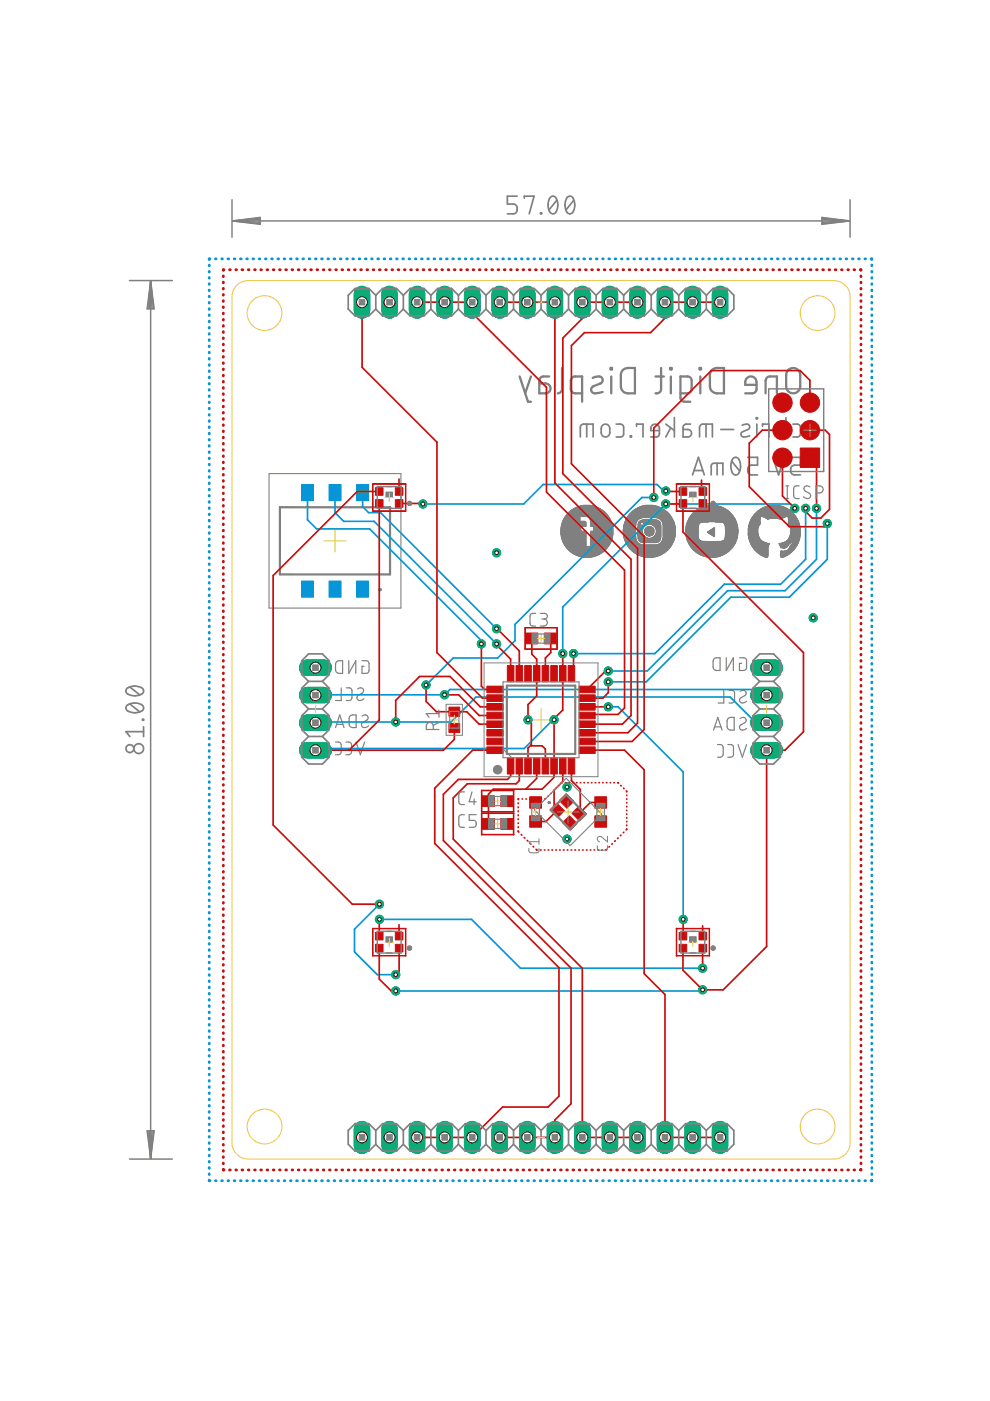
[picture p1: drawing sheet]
<svg xmlns="http://www.w3.org/2000/svg" width="210mm" height="297mm" viewBox="0 0 210 297" stroke-linecap="round" stroke-linejoin="round" font-family="sans-serif">
<path d="M68.7 114.7h4.7M71 112.3v4.7" fill="none" stroke="#afd134" stroke-width=".21"/>
<g fill="none" stroke="#808080" stroke-width=".49">
<path d="M110.2 79.8l1.8 5.4h.6M112.6 79.8l-1.2 3.6M116.4 79.8h-1.4l-.4 .3-.2 .4-.1 2.9h1.4a1.05 1.05 0 0 0 1-1.1 1.05 1.05 0 0 0-1-1h-1.4M119.2 78v4.5l-.3 .6-.6 .3M129.5 78h.3v.3h-.3zM129.6 79.8v3.6M132.2 78.3a3.2 3.2 0 0 1 2.4-.3v5.4a2.97 2.97 0 0 1-2.4-.3l-.4-.6-.2-.6 .1-2.7zM139 79.8h1.8M140.2 78l-.1 4.7-.4 .6-.7 .1M142.1 78h.3v.3h-.3zM142.2 79.8v3.6M148.3 78h.3v.3h-.3z"/>
<path d="M148.5 79.8v3.6M150.8 78.6l.3-.3a3 3 0 0 1 2.4-.3v5.4a2.86 2.86 0 0 1-2.4-.3l-.4-.6-.2-.6v-2.4zM167.2 78.3a1.51 1.51 0 0 1 1.6-.1 1.51 1.51 0 0 1 .9 1.3v2.4a1.49 1.49 0 0 1-1.5 1.5 1.49 1.49 0 0 1-1.5-1.5v-2.7zM123.4 83.4h-1.7l-.5-.4-.2-2.3 .2-.4 .3-.4 1.9-.1v5.4M125.7 80.1l.9-.3a.82 .82 0 0 1 1.1 .4 .82 .82 0 0 1-.4 1.1l-1.5 .6a.78 .78 0 0 0-.5 .9 .78 .78 0 0 0 .8 .6l1.7-.3M144.3 83.4h1.7l.5-.4 .1-2.5-.4-.6-1.9-.1v4.5l.1 .4 .3 .4 1.6 .1M160.4 81.6h-2.4a1.27 1.27 0 0 1 .6-1.6 1.27 1.27 0 0 1 1.7 .5l.1 2-.3 .6-.6 .3h-1.5M162.3 83.4l.1-2.9 .4-.6 .4-.1h1.5v3.6"/>
</g>
<g fill="none" stroke="#808080" stroke-width=".36">
<path d="M123 92.6l.1-2.2 .2-.3 .4-.2h2.1v2.7M124.4 89.9v2.7M127.8 90.1a.9 .9 0 0 1 1-.1 .9 .9 0 0 1 .5 .8 1.66 1.66 0 0 1-.3 1.6 .92 .92 0 0 1-1 .2 .92 .92 0 0 1-.5-.9 1.57 1.57 0 0 1 .3-1.6zM130.6 89.9l1.2 .1 .3 .2 .1 .4-.1 1.8-.3 .2h-1.2M133.6 92.4h.3v.2h-.3zM135 90.4v-.5h1.3v2.7M139.8 91.3h-1.8a.96 .96 0 0 1 .6-1.3 .96 .96 0 0 1 1.2 .8l-.1 1.6-.4 .2h-1.3M141.2 89.9l1.8 1.4M142.2 90.7l-1 1.9M143 88.6v4M146.4 89.9l-1.1 .1-.5 .4v2.2h1a.79 .79 0 0 0 .8-.7 .79 .79 0 0 0-.8-.8h-1M147.2 99.8h1.8"/>
<path d="M148.3 92.6l.1-2.2 .2-.3 .4-.2h2v2.7M149.7 89.9v2.7M152 98.2v2.5M152.8 91.1h2.8M155.2 97.8l1.6 2.1M155.4 97.3a.88 .88 0 0 1 1-.2 .88 .88 0 0 1 .5 .8 2.41 2.41 0 0 1-.7 2.8h-.5a2.69 2.69 0 0 1-.3-3.4zM157.4 90.1l.6-.1a.62 .62 0 0 1 .9 .2 .62 .62 0 0 1-.3 .9l-1.1 .4a.58 .58 0 0 0-.4 .7 .58 .58 0 0 0 .6 .4l1.2-.2M158.5 97h2.1v1.6h-1.2a1.06 1.06 0 0 0-.9 1.1 1.06 1.06 0 0 0 .9 1h1.2M160.4 88.6h.2v.2h-.2zM160.5 89.9v2.7M161.7 90.4v-.5h1.3v2.7M163.9 97l1.2 3.7 1.2-3.7"/>
<path d="M166.6 89.9h-1.1l-.5 .3-.2 2.4M166.6 88.6v4M167.6 97h2.1v1.6h-1.2a1.06 1.06 0 0 0-.9 1.1 1.06 1.06 0 0 0 .9 1h1.2M168.1 89.9l1.1 .1 .4 .2 .1 .4-.1 1.8-.4 .2h-1.1M146.8 100.7l1.3-3.7 1.2 3.7M150.8 100.7v-2.1l.2-.3 .4-.1h1.9v2.5"/>
</g>
<g fill="#808080" stroke="#808080" stroke-width=".21">
<path d="M123.7 118.1l1.5 .1z"/>
<path d="M136.8 118.1l1.7 .1z"/>
<path d="M150.1 118.1l1.7 .1z"/>
<path d="M162.3 118.1l.4 .1z"/>
<path d="M165.6 118.1l.5 .1z"/>
<path d="M123.3 118l2.3 .1z"/>
<path d="M136.5 118l2.3 .1z"/>
<path d="M149.8 118l2.3 .1z"/>
<path d="M162.2 118l.6 .1z"/>
<path d="M165.5 118l.7 .1z"/>
<path d="M123 118h2.8z"/>
<path d="M136.3 118h2.8z"/>
<path d="M149.5 118h2.8z"/>
<path d="M162 118h.8z"/>
<path d="M165.5 118h.8z"/>
<path d="M122.8 117.9l3.2 .1z"/>
<path d="M136.1 117.9l3.2 .1z"/>
<path d="M149.3 117.9l3.2 .1z"/>
<path d="M161.9 117.9l.9 .1z"/>
<path d="M165.5 117.9l1 .1z"/>
<path d="M122.7 117.9h3.5z"/>
<path d="M135.9 117.9h3.6z"/>
<path d="M149.1 117.9h3.7z"/>
<path d="M161.7 117.9h1.1z"/>
<path d="M165.5 117.9h1.1z"/>
<path d="M122.5 117.8l3.9 .1z"/>
<path d="M135.8 117.8l3.9 .1z"/>
<path d="M148.9 117.8l3.9 .1z"/>
<path d="M161.6 117.8l1.2 .1z"/>
<path d="M165.5 117.8l1.2 .1z"/>
<path d="M122.3 117.8h4.2z"/>
<path d="M135.6 117.8h4.2z"/>
<path d="M148.8 117.8h4.2z"/>
<path d="M161.5 117.8h1.4z"/>
<path d="M165.5 117.8h1.3z"/>
<path d="M122.2 117.7l4.5 .1z"/>
<path d="M135.5 117.7l4.5 .1z"/>
<path d="M148.7 117.7l4.4 .1z"/>
<path d="M161.4 117.7l1.4 .1z"/>
<path d="M165.5 117.7l1.4 .1z"/>
<path d="M122.1 117.6l4.7 .1z"/>
<path d="M135.3 117.6l4.8 .1z"/>
<path d="M148.5 117.6l4.8 .1z"/>
<path d="M161.3 117.6l1.5 .1z"/>
<path d="M165.5 117.6l1.5 .1z"/>
<path d="M122 117.6h4.9z"/>
<path d="M135.1 117.6h5.1z"/>
<path d="M148.4 117.6h5.1z"/>
<path d="M161.2 117.6h1.7z"/>
<path d="M165.5 117.6h1.6z"/>
<path d="M121.8 117.5l5.2 .1z"/>
<path d="M135.1 117.5l5.2 .1z"/>
<path d="M148.3 117.5l5.2 .1z"/>
<path d="M161.1 117.5l1.7 .1z"/>
<path d="M165.5 117.5l1.7 .1z"/>
<path d="M121.7 117.5h5.4z"/>
<path d="M135 117.5h5.4z"/>
<path d="M148.2 117.5h5.4z"/>
<path d="M161 117.5h1.9z"/>
<path d="M165.5 117.5h1.8z"/>
<path d="M121.6 117.4l5.7 .1z"/>
<path d="M134.9 117.4l5.6 .1z"/>
<path d="M148.1 117.4l5.6 .1z"/>
<path d="M160.9 117.4l2 .1z"/>
<path d="M165.5 117.4l1.9 .1z"/>
<path d="M121.5 117.3l5.8 .1z"/>
<path d="M134.7 117.3l5.9 .1z"/>
<path d="M148 117.3l5.9 .1z"/>
<path d="M160.9 117.3l2 .1z"/>
<path d="M165.5 117.3l2 .1z"/>
<path d="M121.4 117.3h6z"/>
<path d="M134.7 117.3h6z"/>
<path d="M147.9 117.3h6z"/>
<path d="M160.8 117.3h2z"/>
<path d="M165.5 117.3h2z"/>
<path d="M121.3 117.2l6.2 .1z"/>
<path d="M134.6 117.2l6.2 .1z"/>
<path d="M147.8 117.2l6.2 .1z"/>
<path d="M160.7 117.2l2.2 .1z"/>
<path d="M165.5 117.2l2.1 .1z"/>
<path d="M121.3 117.2h6.3z"/>
<path d="M134.5 117.2h6.4z"/>
<path d="M147.7 117.2h6.4z"/>
<path d="M160.6 117.2h2.2z"/>
<path d="M165.5 117.2h2.2z"/>
<path d="M121.2 117.1l6.5 .1z"/>
<path d="M134.4 117.1l6.5 .1z"/>
<path d="M147.7 117.1l6.5 .1z"/>
<path d="M160.6 117.1l2.3 .1z"/>
<path d="M165.5 117.1l2.2 .1z"/>
<path d="M121.1 117.1h6.7z"/>
<path d="M134.3 117.1h6.7z"/>
<path d="M147.6 117.1h6.7z"/>
<path d="M160.5 117.1h2.3z"/>
<path d="M165.5 117.1h2.3z"/>
<path d="M121 117l6.8 .1z"/>
<path d="M134.3 117l6.8 .1z"/>
<path d="M147.5 117l6.8 .1z"/>
<path d="M160.4 117l2.5 .1z"/>
<path d="M165.5 117l2.4 .1z"/>
<path d="M121 116.9l6.9 .1z"/>
<path d="M134.2 116.9l7 .1z"/>
<path d="M147.4 116.9l7.1 .1z"/>
<path d="M160.4 116.9l2.5 .1z"/>
<path d="M165.5 116.9l2.4 .1z"/>
<path d="M120.9 116.9h7.1z"/>
<path d="M134.1 116.9h7.1z"/>
<path d="M147.4 116.9h7.1z"/>
<path d="M160.3 116.9h2.5z"/>
<path d="M165.5 116.9h2.5z"/>
<path d="M120.8 116.8l7.3 .1z"/>
<path d="M134 116.8l7.3 .1z"/>
<path d="M147.3 116.8l7.3 .1z"/>
<path d="M160.3 116.8l2.6 .1z"/>
<path d="M165.5 116.8l.4 .1z"/>
<path d="M166.2 116.8l1.8 .1z"/>
<path d="M120.7 116.8h7.4z"/>
<path d="M134 116.8h7.4z"/>
<path d="M147.3 116.8h7.3z"/>
<path d="M160.2 116.8h2.6z"/>
<path d="M166.6 116.8h1.5z"/>
<path d="M120.7 116.7l7.5 .1z"/>
<path d="M133.9 116.7l7.6 .1z"/>
<path d="M147.1 116.7l7.6 .1z"/>
<path d="M160.2 116.7l2.6 .1z"/>
<path d="M166.8 116.7l1.4 .1z"/>
<path d="M120.6 116.6l7.7 .1z"/>
<path d="M133.9 116.6l7.6 .1z"/>
<path d="M147.1 116.6l7.6 .1z"/>
<path d="M160.1 116.6l2.8 .1z"/>
<path d="M166.9 116.6l1.3 .1z"/>
<path d="M120.6 116.6h7.7z"/>
<path d="M133.8 116.6h7.8z"/>
<path d="M147 116.6h7.8z"/>
<path d="M160 116.6h2.8z"/>
<path d="M167 116.6h1.3z"/>
<path d="M120.5 116.5l7.9 .1z"/>
<path d="M133.8 116.5l7.8 .1z"/>
<path d="M147 116.5l7.8 .1z"/>
<path d="M160 116.5l2.9 .1z"/>
<path d="M167 116.5l1.3 .1z"/>
<path d="M120.4 116.5h8z"/>
<path d="M133.7 116.5h8z"/>
<path d="M146.9 116.5h8z"/>
<path d="M159.9 116.5h2.9z"/>
<path d="M167.2 116.5h1.2z"/>
<path d="M120.4 116.4l8.1 .1z"/>
<path d="M133.6 116.4l8.2 .1z"/>
<path d="M146.8 116.4l8.2 .1z"/>
<path d="M159.9 116.4l2.9 .1z"/>
<path d="M167.2 116.4l1.2 .1z"/>
<path d="M120.3 116.4h8.3z"/>
<path d="M133.6 116.4h8.2z"/>
<path d="M146.8 116.4h8.2z"/>
<path d="M159.9 116.4h2.9z"/>
<path d="M167.2 116.4h1.2z"/>
<path d="M120.3 116.3l8.3 .1z"/>
<path d="M133.5 116.3l8.3 .1z"/>
<path d="M146.8 116.3l8.3 .1z"/>
<path d="M159.8 116.3l3.1 .1z"/>
<path d="M167.3 116.3l1.2 .1z"/>
<path d="M120.2 116.2l8.5 .1z"/>
<path d="M133.5 116.2l8.4 .1z"/>
<path d="M146.7 116.2l8.5 .1z"/>
<path d="M159.7 116.2l3.1 .1z"/>
<path d="M167.3 116.2l1.3 .1z"/>
<path d="M120.2 116.2h8.5z"/>
<path d="M133.4 116.2h8.5z"/>
<path d="M146.7 116.2h8.5z"/>
<path d="M159.7 116.2h3.1z"/>
<path d="M166.1 116.2h.2z"/>
<path d="M167.3 116.2h1.3z"/>
<path d="M120.1 116.1l8.6 .1z"/>
<path d="M133.3 116.1l8.7 .1z"/>
<path d="M146.6 116.1l8.7 .1z"/>
<path d="M159.7 116.1l3.1 .1z"/>
<path d="M165.7 116.1l.9 .1z"/>
<path d="M167.3 116.1l1.3 .1z"/>
<path d="M120.1 116.1h8.7z"/>
<path d="M133.3 116.1h8.8z"/>
<path d="M146.5 116.1h8.8z"/>
<path d="M159.6 116.1h3.3z"/>
<path d="M165.5 116.1h1.2z"/>
<path d="M167.4 116.1h1.3z"/>
<path d="M120 116l8.8 .1z"/>
<path d="M133.3 116l8.8 .1z"/>
<path d="M146.5 116l8.8 .1z"/>
<path d="M159.6 116l3.2 .1z"/>
<path d="M165.5 116l1.3 .1z"/>
<path d="M167.4 116l1.3 .1z"/>
<path d="M120 116h8.9z"/>
<path d="M133.2 116h8.9z"/>
<path d="M146.5 116h8.9z"/>
<path d="M159.6 116h3.2z"/>
<path d="M165.5 116h1.4z"/>
<path d="M167.5 116h1.2z"/>
<path d="M120 115.9h8.9z"/>
<path d="M133.2 115.9h9z"/>
<path d="M146.5 115.9h8.9z"/>
<path d="M159.5 115.9h3.4z"/>
<path d="M165.5 115.9h1.4z"/>
<path d="M167.4 115.9h1.4z"/>
<path d="M119.9 115.8l9.1 .1z"/>
<path d="M133.2 115.8l9 .1z"/>
<path d="M146.4 115.8l9 .1z"/>
<path d="M159.5 115.8l3.4 .1z"/>
<path d="M165.5 115.8l1.5 .1z"/>
<path d="M167.5 115.8l1.4 .1z"/>
<path d="M119.9 115.8h4.3z"/>
<path d="M125.2 115.8h3.8z"/>
<path d="M133.1 115.8h9.1z"/>
<path d="M146.4 115.8h9.1z"/>
<path d="M159.5 115.8h3.4z"/>
<path d="M165.4 115.8h1.6z"/>
<path d="M167.5 115.8h1.4z"/>
<path d="M119.8 115.7l4.4 .1z"/>
<path d="M125.2 115.7l3.8 .1z"/>
<path d="M133.1 115.7l9.2 .1z"/>
<path d="M146.3 115.7l9.3 .1z"/>
<path d="M159.4 115.7l3.5 .1z"/>
<path d="M165.4 115.7l1.6 .1z"/>
<path d="M167.6 115.7l1.3 .1z"/>
<path d="M119.8 115.7h4.4z"/>
<path d="M125.2 115.7h3.9z"/>
<path d="M133.1 115.7h9.2z"/>
<path d="M146.3 115.7h9.2z"/>
<path d="M159.4 115.7h3.6z"/>
<path d="M165.4 115.7h1.7z"/>
<path d="M167.6 115.7h1.3z"/>
<path d="M119.7 115.6h4.5z"/>
<path d="M125.2 115.6h3.9z"/>
<path d="M133 115.6h9.3z"/>
<path d="M146.3 115.6h9.3z"/>
<path d="M159.3 115.6h3.7z"/>
<path d="M165.4 115.6h1.7z"/>
<path d="M167.6 115.6h1.4z"/>
<path d="M119.7 115.5l4.5 .1z"/>
<path d="M125.2 115.5l3.9 .1z"/>
<path d="M132.9 115.5l9.5 .1z"/>
<path d="M146.2 115.5l9.5 .1z"/>
<path d="M159.3 115.5l3.7 .1z"/>
<path d="M165.4 115.5l1.8 .1z"/>
<path d="M167.7 115.5l1.3 .1z"/>
<path d="M119.7 115.5h4.5z"/>
<path d="M125.2 115.5h4z"/>
<path d="M132.9 115.5h3.3z"/>
<path d="M139.2 115.5h3.3z"/>
<path d="M146.1 115.5h9.6z"/>
<path d="M159.3 115.5h3.7z"/>
<path d="M165.3 115.5h1.9z"/>
<path d="M167.8 115.5h1.2z"/>
<path d="M119.6 115.4l4.6 .1z"/>
<path d="M125.2 115.4l4.1 .1z"/>
<path d="M132.9 115.4l3 .1z"/>
<path d="M139.5 115.4l3 .1z"/>
<path d="M146.2 115.4l9.5 .1z"/>
<path d="M159.2 115.4l3.9 .1z"/>
<path d="M165.2 115.4l2 .1z"/>
<path d="M167.8 115.4l1.3 .1z"/>
<path d="M119.6 115.4h4.6z"/>
<path d="M125.2 115.4h4.1z"/>
<path d="M132.8 115.4h2.9z"/>
<path d="M139.6 115.4h2.9z"/>
<path d="M146.1 115.4h9.7z"/>
<path d="M159.2 115.4h3.9z"/>
<path d="M165.2 115.4h2.1z"/>
<path d="M167.9 115.4h1.2z"/>
<path d="M119.6 115.3l4.6 .1z"/>
<path d="M125.2 115.3l4.1 .1z"/>
<path d="M132.8 115.3l2.8 .1z"/>
<path d="M139.7 115.3l2.8 .1z"/>
<path d="M146.1 115.3l9.7 .1z"/>
<path d="M159.2 115.3l4 .1z"/>
<path d="M165.2 115.3l2.1 .1z"/>
<path d="M167.9 115.3l1.2 .1z"/>
<path d="M119.6 115.3h4.6z"/>
<path d="M125.2 115.3h4.1z"/>
<path d="M132.8 115.3h2.7z"/>
<path d="M139.8 115.3h2.8z"/>
<path d="M146 115.3h9.9z"/>
<path d="M159.2 115.3h4z"/>
<path d="M165.1 115.3h2.3z"/>
<path d="M168 115.3h1.1z"/>
<path d="M119.5 115.2h4.7z"/>
<path d="M125.2 115.2h4.2z"/>
<path d="M132.8 115.2h2.6z"/>
<path d="M140 115.2h2.6z"/>
<path d="M146 115.2h9.9z"/>
<path d="M159.2 115.2h3.7z"/>
<path d="M165.4 115.2h2.1z"/>
<path d="M168.1 115.2h1.1z"/>
<path d="M119.5 115.1l4.7 .1z"/>
<path d="M125.2 115.1l4.2 .1z"/>
<path d="M132.7 115.1l2.6 .1z"/>
<path d="M140 115.1l2.6 .1z"/>
<path d="M146 115.1l9.9 .1z"/>
<path d="M159.1 115.1l3.5 .1z"/>
<path d="M165.7 115.1l1.9 .1z"/>
<path d="M168.1 115.1l1.1 .1z"/>
<path d="M119.5 115.1h4.7z"/>
<path d="M125.2 115.1h4.2z"/>
<path d="M132.7 115.1h2.6z"/>
<path d="M140.1 115.1h2.5z"/>
<path d="M146 115.1h9.9z"/>
<path d="M159.1 115.1h3.3z"/>
<path d="M165.9 115.1h1.8z"/>
<path d="M168.2 115.1h1.1z"/>
<path d="M119.5 115l4.7 .1z"/>
<path d="M125.2 115l4.2 .1z"/>
<path d="M132.7 115l2.5 .1z"/>
<path d="M136.2 115l2.9 .1z"/>
<path d="M140.1 115l2.6 .1z"/>
<path d="M145.9 115l10.1 .1z"/>
<path d="M159.1 115l3.1 .1z"/>
<path d="M166.1 115l1.7 .1z"/>
<path d="M168.1 115l1.2 .1z"/>
<path d="M119.4 115h4.8z"/>
<path d="M125.2 115h4.3z"/>
<path d="M132.7 115h2.4z"/>
<path d="M136 115h3.4z"/>
<path d="M140.2 115h2.5z"/>
<path d="M145.9 115h10.1z"/>
<path d="M159 115h3.1z"/>
<path d="M166.2 115h3.1z"/>
<path d="M119.4 114.9h4.8z"/>
<path d="M125.2 114.9h4.3z"/>
<path d="M132.6 114.9h2.6z"/>
<path d="M135.8 114.9h3.7z"/>
<path d="M140.3 114.9h2.4z"/>
<path d="M145.9 114.9h10.1z"/>
<path d="M159 114.9h3z"/>
<path d="M166.4 114.9h2.9z"/>
<path d="M119.3 114.9h4.9z"/>
<path d="M125.2 114.9h4.4z"/>
<path d="M132.6 114.9h2.5z"/>
<path d="M135.8 114.9h3.9z"/>
<path d="M159 114.9h2.9z"/>
<path d="M166.5 114.9h2.8z"/>
<path d="M119.3 114.8h4.9z"/>
<path d="M125.2 114.8h4.4z"/>
<path d="M132.6 114.8h2.4z"/>
<path d="M135.6 114.8h4.1z"/>
<path d="M140.3 114.8h2.5z"/>
<path d="M145.8 114.8h4.1z"/>
<path d="M152 114.8h4z"/>
<path d="M159 114.8h2.7z"/>
<path d="M166.6 114.8h2.7z"/>
<path d="M119.3 114.7l4.9 .1z"/>
<path d="M125.2 114.7l4.4 .1z"/>
<path d="M132.5 114.7l2.5 .1z"/>
<path d="M135.6 114.7l4.2 .1z"/>
<path d="M140.4 114.7l2.4 .1z"/>
<path d="M145.8 114.7l3.1 .1z"/>
<path d="M152.9 114.7l3.2 .1z"/>
<path d="M158.9 114.7l2.7 .1z"/>
<path d="M166.7 114.7l2.7 .1z"/>
<path d="M119.3 114.7h4.9z"/>
<path d="M125.2 114.7h4.4z"/>
<path d="M132.5 114.7h2.5z"/>
<path d="M135.5 114.7h4.3z"/>
<path d="M140.4 114.7h2.5z"/>
<path d="M145.7 114.7h2.9z"/>
<path d="M153.2 114.7h2.9z"/>
<path d="M158.9 114.7h2.7z"/>
<path d="M166.8 114.7h2.6z"/>
<path d="M119.3 114.6l4.9 .1z"/>
<path d="M125.2 114.6l4.4 .1z"/>
<path d="M132.5 114.6l2.5 .1z"/>
<path d="M135.5 114.6l4.4 .1z"/>
<path d="M140.4 114.6l2.5 .1z"/>
<path d="M145.7 114.6l2.8 .1z"/>
<path d="M153.4 114.6l2.7 .1z"/>
<path d="M158.9 114.6l2.6 .1z"/>
<path d="M166.8 114.6l2.6 .1z"/>
<path d="M119.2 114.6h5z"/>
<path d="M125.2 114.6h4.5z"/>
<path d="M132.5 114.6h2.4z"/>
<path d="M135.4 114.6h4.5z"/>
<path d="M140.4 114.6h2.5z"/>
<path d="M145.7 114.6h2.7z"/>
<path d="M153.5 114.6h2.6z"/>
<path d="M158.9 114.6h2.6z"/>
<path d="M166.9 114.6h2.5z"/>
<path d="M119.2 114.5h5z"/>
<path d="M125.2 114.5h4.5z"/>
<path d="M132.5 114.5h2.4z"/>
<path d="M135.4 114.5h4.6z"/>
<path d="M140.5 114.5h2.4z"/>
<path d="M145.7 114.5h2.7z"/>
<path d="M153.5 114.5h2.6z"/>
<path d="M158.9 114.5h2.4z"/>
<path d="M167 114.5h2.4z"/>
<path d="M119.2 114.4l5 .1z"/>
<path d="M125.2 114.4l4.5 .1z"/>
<path d="M132.4 114.4l2.5 .1z"/>
<path d="M135.4 114.4l4.6 .1z"/>
<path d="M140.5 114.4l2.4 .1z"/>
<path d="M145.7 114.4l2.6 .1z"/>
<path d="M153.6 114.4l2.6 .1z"/>
<path d="M158.9 114.4l2.4 .1z"/>
<path d="M167 114.4l2.5 .1z"/>
<path d="M119.2 114.4h5z"/>
<path d="M125.2 114.4h4.5z"/>
<path d="M132.4 114.4h2.5z"/>
<path d="M135.3 114.4h4.7z"/>
<path d="M140.5 114.4h2.4z"/>
<path d="M145.7 114.4h2.6z"/>
<path d="M153.6 114.4h2.6z"/>
<path d="M158.8 114.4h2.5z"/>
<path d="M167.1 114.4h2.4z"/>
<path d="M119.2 114.3l5 .1z"/>
<path d="M125.2 114.3l4.5 .1z"/>
<path d="M132.4 114.3l2.5 .1z"/>
<path d="M135.3 114.3l4.7 .1z"/>
<path d="M140.5 114.3l2.5 .1z"/>
<path d="M145.6 114.3l2.6 .1z"/>
<path d="M153.6 114.3l2.6 .1z"/>
<path d="M158.8 114.3l2.4 .1z"/>
<path d="M167.1 114.3l2.4 .1z"/>
<path d="M119.2 114.3h5z"/>
<path d="M125.2 114.3h4.5z"/>
<path d="M132.4 114.3h2.5z"/>
<path d="M135.3 114.3h4.8z"/>
<path d="M140.5 114.3h2.5z"/>
<path d="M145.6 114.3h2.6z"/>
<path d="M153.7 114.3h2.6z"/>
<path d="M158.8 114.3h2.3z"/>
<path d="M167.2 114.3h2.3z"/>
<path d="M119.1 114.2h5.1z"/>
<path d="M125.2 114.2h4.6z"/>
<path d="M132.4 114.2h2.4z"/>
<path d="M135.3 114.2h4.8z"/>
<path d="M140.5 114.2h2.5z"/>
<path d="M145.6 114.2h2.5z"/>
<path d="M153.7 114.2h2.6z"/>
<path d="M158.8 114.2h2.3z"/>
<path d="M167.2 114.2h2.4z"/>
<path d="M145.5 114.2h2.6z"/>
<path d="M153.7 114.2h2.5z"/>
<path d="M158.7 114.2h2.4z"/>
<path d="M119.1 114.1h5.1z"/>
<path d="M125.2 114.1h4.6z"/>
<path d="M132.3 114.1h2.5z"/>
<path d="M135.3 114.1h2.1z"/>
<path d="M137.9 114.1h2.2z"/>
<path d="M140.5 114.1h2.5z"/>
<path d="M145.5 114.1h2.6z"/>
<path d="M153.7 114.1h2.6z"/>
<path d="M158.7 114.1h2.3z"/>
<path d="M167.3 114.1h2.3z"/>
<path d="M119 114l5.2 .1z"/>
<path d="M125.2 114l4.6 .1z"/>
<path d="M132.3 114l2.5 .1z"/>
<path d="M135.3 114l1.9 .1z"/>
<path d="M138.1 114l2 .1z"/>
<path d="M140.5 114l2.5 .1z"/>
<path d="M145.5 114l2.6 .1z"/>
<path d="M153.7 114l2.6 .1z"/>
<path d="M158.7 114l2.3 .1z"/>
<path d="M167.3 114l2.3 .1z"/>
<path d="M119 114h5.2z"/>
<path d="M125.2 114h4.7z"/>
<path d="M132.3 114h2.5z"/>
<path d="M135.3 114h1.8z"/>
<path d="M138.3 114h1.8z"/>
<path d="M140.6 114h2.4z"/>
<path d="M145.6 114h2.5z"/>
<path d="M153.7 114h2.6z"/>
<path d="M158.8 114h2.2z"/>
<path d="M167.3 114h2.2z"/>
<path d="M119 113.9h5.2z"/>
<path d="M125.2 113.9h4.7z"/>
<path d="M132.3 113.9h2.5z"/>
<path d="M135.3 113.9h1.7z"/>
<path d="M138.4 113.9h1.7z"/>
<path d="M140.6 113.9h2.5z"/>
<path d="M145.5 113.9h2.6z"/>
<path d="M153.7 113.9h2.6z"/>
<path d="M158.7 113.9h2.3z"/>
<path d="M167.3 113.9h2.3z"/>
<path d="M132.2 113.9h2.6z"/>
<path d="M135.3 113.9h1.5z"/>
<path d="M138.5 113.9h1.6z"/>
<path d="M153.8 113.9h2.6z"/>
<path d="M158.7 113.9h2.2z"/>
<path d="M167.4 113.9h2.2z"/>
<path d="M119 113.8h5.2z"/>
<path d="M125.2 113.8h4.7z"/>
<path d="M132.2 113.8h2.6z"/>
<path d="M135.3 113.8h1.5z"/>
<path d="M138.6 113.8h1.5z"/>
<path d="M140.6 113.8h2.5z"/>
<path d="M145.5 113.8h2.6z"/>
<path d="M153.8 113.8h2.6z"/>
<path d="M158.7 113.8h2.2z"/>
<path d="M167.4 113.8h2.2z"/>
<path d="M119 113.7l5.2 .1z"/>
<path d="M125.2 113.7l4.7 .1z"/>
<path d="M132.2 113.7l2.6 .1z"/>
<path d="M135.3 113.7l1.4 .1z"/>
<path d="M138.7 113.7l1.4 .1z"/>
<path d="M140.6 113.7l2.5 .1z"/>
<path d="M145.5 113.7l2.6 .1z"/>
<path d="M151.4 113.7l.1 .1z"/>
<path d="M153.8 113.7l2.6 .1z"/>
<path d="M158.7 113.7l2.2 .1z"/>
<path d="M167.4 113.7l2.2 .1z"/>
<path d="M119 113.7h5.2z"/>
<path d="M125.2 113.7h4.7z"/>
<path d="M132.2 113.7h2.5z"/>
<path d="M135.3 113.7h1.4z"/>
<path d="M138.7 113.7h1.4z"/>
<path d="M140.6 113.7h2.5z"/>
<path d="M145.5 113.7h2.6z"/>
<path d="M151.3 113.7h.2z"/>
<path d="M153.8 113.7h2.6z"/>
<path d="M158.7 113.7h2.2z"/>
<path d="M167.4 113.7h2.2z"/>
<path d="M119 113.6l5.2 .1z"/>
<path d="M125.2 113.6l4.7 .1z"/>
<path d="M132.2 113.6l2.5 .1z"/>
<path d="M135.3 113.6l1.3 .1z"/>
<path d="M137.5 113.6l.3 .1z"/>
<path d="M138.8 113.6l1.3 .1z"/>
<path d="M140.6 113.6l2.6 .1z"/>
<path d="M145.4 113.6l2.7 .1z"/>
<path d="M151.2 113.6l.3 .1z"/>
<path d="M153.8 113.6l2.6 .1z"/>
<path d="M158.7 113.6l2.2 .1z"/>
<path d="M167.4 113.6l2.2 .1z"/>
<path d="M119 113.6h5.2z"/>
<path d="M125.2 113.6h4.7z"/>
<path d="M132.2 113.6h2.5z"/>
<path d="M135.2 113.6h1.4z"/>
<path d="M137.3 113.6h.8z"/>
<path d="M138.9 113.6h1.2z"/>
<path d="M140.6 113.6h2.6z"/>
<path d="M145.4 113.6h2.7z"/>
<path d="M151.1 113.6h.4z"/>
<path d="M153.8 113.6h2.6z"/>
<path d="M158.6 113.6h2.2z"/>
<path d="M167.5 113.6h2.2z"/>
<path d="M119 113.5h5.2z"/>
<path d="M125.2 113.5h4.7z"/>
<path d="M132.2 113.5h2.6z"/>
<path d="M135.2 113.5h1.3z"/>
<path d="M137.1 113.5h1.1z"/>
<path d="M138.9 113.5h1.2z"/>
<path d="M140.6 113.5h2.6z"/>
<path d="M145.4 113.5h2.7z"/>
<path d="M151 113.5h.5z"/>
<path d="M153.8 113.5h2.6z"/>
<path d="M158.6 113.5h2.2z"/>
<path d="M167.5 113.5h2.2z"/>
<path d="M119 113.4l5.2 .1z"/>
<path d="M125.2 113.4l4.7 .1z"/>
<path d="M132.2 113.4l2.6 .1z"/>
<path d="M135.2 113.4l1.2 .1z"/>
<path d="M137.1 113.4l1.2 .1z"/>
<path d="M138.9 113.4l1.2 .1z"/>
<path d="M140.6 113.4l2.6 .1z"/>
<path d="M145.4 113.4l2.6 .1z"/>
<path d="M150.9 113.4l.6 .1z"/>
<path d="M153.8 113.4l2.6 .1z"/>
<path d="M158.6 113.4l2.2 .1z"/>
<path d="M167.5 113.4l2.2 .1z"/>
<path d="M118.9 113.4h5.3z"/>
<path d="M125.2 113.4h4.8z"/>
<path d="M132.2 113.4h2.6z"/>
<path d="M135.2 113.4h1.2z"/>
<path d="M137 113.4h1.4z"/>
<path d="M139 113.4h1.1z"/>
<path d="M140.6 113.4h2.6z"/>
<path d="M145.4 113.4h2.6z"/>
<path d="M150.9 113.4h.6z"/>
<path d="M153.8 113.4h2.6z"/>
<path d="M158.6 113.4h2.2z"/>
<path d="M167.6 113.4h2.1z"/>
<path d="M118.9 113.3l5.3 .1z"/>
<path d="M125.2 113.3l4.8 .1z"/>
<path d="M132.2 113.3l2.6 .1z"/>
<path d="M135.2 113.3l1.2 .1z"/>
<path d="M136.9 113.3l1.5 .1z"/>
<path d="M139 113.3l1.1 .1z"/>
<path d="M140.6 113.3l2.6 .1z"/>
<path d="M145.4 113.3l2.6 .1z"/>
<path d="M150.7 113.3l.8 .1z"/>
<path d="M153.8 113.3l2.6 .1z"/>
<path d="M158.6 113.3l2.1 .1z"/>
<path d="M167.6 113.3l2.1 .1z"/>
<path d="M118.9 113.3h5.3z"/>
<path d="M125.2 113.3h4.8z"/>
<path d="M132.2 113.3h2.6z"/>
<path d="M135.2 113.3h1.1z"/>
<path d="M136.9 113.3h1.6z"/>
<path d="M139 113.3h1.1z"/>
<path d="M140.6 113.3h2.6z"/>
<path d="M145.4 113.3h2.6z"/>
<path d="M150.6 113.3h.9z"/>
<path d="M153.8 113.3h2.6z"/>
<path d="M158.6 113.3h2.1z"/>
<path d="M167.6 113.3h2.1z"/>
<path d="M118.9 113.2h5.3z"/>
<path d="M125.2 113.2h4.8z"/>
<path d="M132.2 113.2h2.6z"/>
<path d="M135.2 113.2h1.1z"/>
<path d="M136.8 113.2h1.7z"/>
<path d="M139 113.2h1.1z"/>
<path d="M140.6 113.2h2.6z"/>
<path d="M145.4 113.2h2.6z"/>
<path d="M150.6 113.2h.9z"/>
<path d="M153.8 113.2h2.6z"/>
<path d="M158.6 113.2h2.1z"/>
<path d="M167.6 113.2h2.1z"/>
<path d="M139.1 113.2h1z"/>
<path d="M150.5 113.2h1z"/>
<path d="M118.9 113.1h5.3z"/>
<path d="M125.2 113.1h4.8z"/>
<path d="M132.2 113.1h2.6z"/>
<path d="M135.2 113.1h1.1z"/>
<path d="M136.8 113.1h1.8z"/>
<path d="M139.1 113.1h1z"/>
<path d="M140.6 113.1h2.6z"/>
<path d="M145.4 113.1h2.6z"/>
<path d="M150.4 113.1h1.1z"/>
<path d="M153.8 113.1h2.6z"/>
<path d="M158.6 113.1h2.1z"/>
<path d="M167.6 113.1h2.1z"/>
<path d="M118.9 113l5.3 .1z"/>
<path d="M125.2 113l4.8 .1z"/>
<path d="M132.1 113l2.6 .1z"/>
<path d="M135.2 113l1.1 .1z"/>
<path d="M136.7 113l1.9 .1z"/>
<path d="M139.1 113l1 .1z"/>
<path d="M140.6 113l2.6 .1z"/>
<path d="M145.4 113l2.6 .1z"/>
<path d="M150.3 113l1.2 .1z"/>
<path d="M153.9 113l2.6 .1z"/>
<path d="M158.6 113l2.1 .1z"/>
<path d="M167.6 113l2.1 .1z"/>
<path d="M118.9 113h5.3z"/>
<path d="M125.2 113h4.8z"/>
<path d="M132.1 113h2.6z"/>
<path d="M135.2 113h1.1z"/>
<path d="M136.7 113h1.9z"/>
<path d="M139.1 113h1z"/>
<path d="M140.6 113h2.6z"/>
<path d="M145.4 113h2.6z"/>
<path d="M150.2 113h1.3z"/>
<path d="M153.9 113h2.6z"/>
<path d="M158.6 113h2.1z"/>
<path d="M167.6 113h2.1z"/>
<path d="M118.9 112.9l5.3 .1z"/>
<path d="M125.2 112.9l4.8 .1z"/>
<path d="M132.1 112.9l2.6 .1z"/>
<path d="M135.2 112.9l1 .1z"/>
<path d="M136.7 112.9l2 .1z"/>
<path d="M139.1 112.9l1 .1z"/>
<path d="M140.6 112.9l2.6 .1z"/>
<path d="M145.4 112.9l2.6 .1z"/>
<path d="M150.1 112.9l1.4 .1z"/>
<path d="M153.9 112.9l2.6 .1z"/>
<path d="M158.6 112.9l2.1 .1z"/>
<path d="M167.6 112.9l2.1 .1z"/>
<path d="M118.9 112.9h5.3z"/>
<path d="M125.2 112.9h4.8z"/>
<path d="M132.1 112.9h2.6z"/>
<path d="M135.2 112.9h1z"/>
<path d="M136.7 112.9h2z"/>
<path d="M139.1 112.9h1z"/>
<path d="M140.6 112.9h2.6z"/>
<path d="M145.4 112.9h2.6z"/>
<path d="M150 112.9h1.5z"/>
<path d="M153.9 112.9h2.6z"/>
<path d="M158.6 112.9h2.1z"/>
<path d="M167.6 112.9h2.1z"/>
<path d="M118.9 112.8h5.3z"/>
<path d="M125.2 112.8h4.8z"/>
<path d="M132.1 112.8h2.6z"/>
<path d="M135.2 112.8h1z"/>
<path d="M136.7 112.8h2z"/>
<path d="M139.1 112.8h1z"/>
<path d="M140.6 112.8h2.6z"/>
<path d="M145.4 112.8h2.6z"/>
<path d="M150 112.8h1.5z"/>
<path d="M153.9 112.8h2.6z"/>
<path d="M158.6 112.8h2.1z"/>
<path d="M167.6 112.8h2.1z"/>
<path d="M118.9 112.7l5.3 .1z"/>
<path d="M125.2 112.7l4.8 .1z"/>
<path d="M132.1 112.7l2.6 .1z"/>
<path d="M135.2 112.7l1 .1z"/>
<path d="M136.7 112.7l2 .1z"/>
<path d="M139.1 112.7l1 .1z"/>
<path d="M140.6 112.7l2.6 .1z"/>
<path d="M145.4 112.7l2.6 .1z"/>
<path d="M150.1 112.7l1.4 .1z"/>
<path d="M153.9 112.7l2.6 .1z"/>
<path d="M158.6 112.7l2.1 .1z"/>
<path d="M167.6 112.7l2.1 .1z"/>
<path d="M118.9 112.7h5.3z"/>
<path d="M125.2 112.7h4.8z"/>
<path d="M132.1 112.7h2.6z"/>
<path d="M135.2 112.7h1z"/>
<path d="M136.7 112.7h2z"/>
<path d="M139.1 112.7h1z"/>
<path d="M140.6 112.7h2.6z"/>
<path d="M145.4 112.7h2.6z"/>
<path d="M150.1 112.7h1.4z"/>
<path d="M153.9 112.7h2.6z"/>
<path d="M158.6 112.7h2.1z"/>
<path d="M167.6 112.7h2.1z"/>
<path d="M118.9 112.6l5.3 .1z"/>
<path d="M125.2 112.6l4.8 .1z"/>
<path d="M132.1 112.6l2.6 .1z"/>
<path d="M135.2 112.6l1 .1z"/>
<path d="M136.7 112.6l2 .1z"/>
<path d="M139.2 112.6l.9 .1z"/>
<path d="M140.6 112.6l2.6 .1z"/>
<path d="M145.4 112.6l2.6 .1z"/>
<path d="M150.2 112.6l1.3 .1z"/>
<path d="M153.9 112.6l2.6 .1z"/>
<path d="M158.6 112.6l2.1 .1z"/>
<path d="M167.6 112.6l2.1 .1z"/>
<path d="M118.9 112.6h4.3z"/>
<path d="M125.9 112.6h4.1z"/>
<path d="M132.1 112.6h2.6z"/>
<path d="M135.2 112.6h1z"/>
<path d="M136.7 112.6h2z"/>
<path d="M139.1 112.6h1z"/>
<path d="M140.6 112.6h2.6z"/>
<path d="M145.4 112.6h2.6z"/>
<path d="M150.3 112.6h1.2z"/>
<path d="M153.9 112.6h2.6z"/>
<path d="M158.6 112.6h2.1z"/>
<path d="M167.6 112.6h2.1z"/>
<path d="M118.9 112.5h4.3z"/>
<path d="M125.9 112.5h4.1z"/>
<path d="M132.1 112.5h2.6z"/>
<path d="M135.2 112.5h1z"/>
<path d="M136.7 112.5h2z"/>
<path d="M139.1 112.5h1z"/>
<path d="M140.6 112.5h2.6z"/>
<path d="M145.4 112.5h2.6z"/>
<path d="M150.4 112.5h1.1z"/>
<path d="M153.9 112.5h2.6z"/>
<path d="M158.6 112.5h2.1z"/>
<path d="M167.6 112.5h2.1z"/>
<path d="M118.9 112.4l4.3 .1z"/>
<path d="M125.9 112.4l4.1 .1z"/>
<path d="M132.1 112.4l2.6 .1z"/>
<path d="M135.2 112.4l1 .1z"/>
<path d="M136.7 112.4l2 .1z"/>
<path d="M139.1 112.4l1 .1z"/>
<path d="M140.6 112.4l2.6 .1z"/>
<path d="M145.4 112.4l2.6 .1z"/>
<path d="M150.5 112.4l1 .1z"/>
<path d="M153.9 112.4l2.6 .1z"/>
<path d="M158.6 112.4l2.1 .1z"/>
<path d="M167.6 112.4l2.1 .1z"/>
<path d="M118.9 112.4h4.3z"/>
<path d="M125.9 112.4h4.1z"/>
<path d="M132.1 112.4h2.6z"/>
<path d="M135.2 112.4h1z"/>
<path d="M136.7 112.4h2z"/>
<path d="M139.1 112.4h1z"/>
<path d="M140.6 112.4h2.6z"/>
<path d="M145.4 112.4h2.6z"/>
<path d="M150.6 112.4h.9z"/>
<path d="M153.9 112.4h2.6z"/>
<path d="M158.6 112.4h2.1z"/>
<path d="M167.6 112.4h2.1z"/>
<path d="M118.9 112.3l4.3 .1z"/>
<path d="M125.9 112.3l4.1 .1z"/>
<path d="M132.1 112.3l2.6 .1z"/>
<path d="M135.2 112.3l1 .1z"/>
<path d="M136.7 112.3l2 .1z"/>
<path d="M139.1 112.3l1 .1z"/>
<path d="M140.6 112.3l2.6 .1z"/>
<path d="M145.4 112.3l2.6 .1z"/>
<path d="M150.7 112.3l.8 .1z"/>
<path d="M153.9 112.3l2.6 .1z"/>
<path d="M158.6 112.3l2.1 .1z"/>
<path d="M167.6 112.3l2.1 .1z"/>
<path d="M118.9 112.3h4.2z"/>
<path d="M125.9 112.3h4.1z"/>
<path d="M132.1 112.3h2.6z"/>
<path d="M135.2 112.3h1.1z"/>
<path d="M136.7 112.3h1.9z"/>
<path d="M139.1 112.3h1z"/>
<path d="M140.6 112.3h2.6z"/>
<path d="M145.4 112.3h2.6z"/>
<path d="M150.7 112.3h.8z"/>
<path d="M153.9 112.3h2.6z"/>
<path d="M158.6 112.3h2.1z"/>
<path d="M167.6 112.3h2.1z"/>
<path d="M118.9 112.2h4.2z"/>
<path d="M125.9 112.2h4.1z"/>
<path d="M132.1 112.2h2.6z"/>
<path d="M135.2 112.2h1.1z"/>
<path d="M136.7 112.2h1.9z"/>
<path d="M139.1 112.2h1z"/>
<path d="M140.6 112.2h2.6z"/>
<path d="M145.4 112.2h2.6z"/>
<path d="M150.9 112.2h.6z"/>
<path d="M153.8 112.2h2.7z"/>
<path d="M158.6 112.2h2.1z"/>
<path d="M167.6 112.2h2.1z"/>
<path d="M132.2 112.2h2.6z"/>
<path d="M136.8 112.2h1.8z"/>
<path d="M151 112.2h.5z"/>
<path d="M153.8 112.2h2.6z"/>
<path d="M118.9 112.1h4.2z"/>
<path d="M125.9 112.1h4.1z"/>
<path d="M132.2 112.1h2.6z"/>
<path d="M135.2 112.1h1.1z"/>
<path d="M136.8 112.1h1.7z"/>
<path d="M139.1 112.1h1z"/>
<path d="M140.6 112.1h2.6z"/>
<path d="M145.4 112.1h2.6z"/>
<path d="M151 112.1h.5z"/>
<path d="M153.8 112.1h2.6z"/>
<path d="M158.6 112.1h2.1z"/>
<path d="M167.6 112.1h2.1z"/>
<path d="M118.9 112l4.2 .1z"/>
<path d="M125.9 112l4.1 .1z"/>
<path d="M132.2 112l2.6 .1z"/>
<path d="M135.2 112l1.1 .1z"/>
<path d="M136.8 112l1.7 .1z"/>
<path d="M139 112l1.1 .1z"/>
<path d="M140.6 112l2.6 .1z"/>
<path d="M145.4 112l2.6 .1z"/>
<path d="M151.2 112l.3 .1z"/>
<path d="M153.8 112l2.6 .1z"/>
<path d="M158.6 112l2.1 .1z"/>
<path d="M167.6 112l2.1 .1z"/>
<path d="M118.9 112h4.2z"/>
<path d="M125.9 112h4.1z"/>
<path d="M132.2 112h2.6z"/>
<path d="M135.2 112h1.1z"/>
<path d="M136.9 112h1.6z"/>
<path d="M139 112h1.1z"/>
<path d="M140.6 112h2.6z"/>
<path d="M145.4 112h2.6z"/>
<path d="M151.2 112h.3z"/>
<path d="M153.8 112h2.6z"/>
<path d="M158.6 112h2.1z"/>
<path d="M167.6 112h2.1z"/>
<path d="M118.9 111.9l4.2 .1z"/>
<path d="M125.9 111.9l4.1 .1z"/>
<path d="M132.2 111.9l2.6 .1z"/>
<path d="M135.2 111.9l1.2 .1z"/>
<path d="M136.9 111.9l1.5 .1z"/>
<path d="M139 111.9l1.1 .1z"/>
<path d="M140.6 111.9l2.6 .1z"/>
<path d="M145.4 111.9l2.7 .1z"/>
<path d="M151.3 111.9l.2 .1z"/>
<path d="M153.8 111.9l2.6 .1z"/>
<path d="M158.7 111.9l2 .1z"/>
<path d="M167.6 111.9l2.1 .1z"/>
<path d="M118.9 111.9h4.2z"/>
<path d="M125.9 111.9h4.1z"/>
<path d="M132.2 111.9h2.6z"/>
<path d="M135.2 111.9h1.2z"/>
<path d="M137 111.9h1.4z"/>
<path d="M139 111.9h1.1z"/>
<path d="M140.6 111.9h2.6z"/>
<path d="M145.4 111.9h2.7z"/>
<path d="M153.8 111.9h2.6z"/>
<path d="M158.7 111.9h2z"/>
<path d="M167.6 111.9h2z"/>
<path d="M119 111.8h4.1z"/>
<path d="M125.9 111.8h4z"/>
<path d="M132.2 111.8h2.6z"/>
<path d="M135.2 111.8h1.2z"/>
<path d="M137.1 111.8h1.2z"/>
<path d="M138.9 111.8h1.2z"/>
<path d="M140.6 111.8h2.6z"/>
<path d="M145.4 111.8h2.7z"/>
<path d="M153.8 111.8h2.6z"/>
<path d="M158.7 111.8h2z"/>
<path d="M167.6 111.8h2z"/>
<path d="M119 111.7l4.1 .1z"/>
<path d="M125.9 111.7l4 .1z"/>
<path d="M132.2 111.7l2.6 .1z"/>
<path d="M135.2 111.7l1.3 .1z"/>
<path d="M137.1 111.7l1.1 .1z"/>
<path d="M138.9 111.7l1.2 .1z"/>
<path d="M140.6 111.7l2.6 .1z"/>
<path d="M145.4 111.7l2.7 .1z"/>
<path d="M153.8 111.7l2.6 .1z"/>
<path d="M158.7 111.7l2.1 .1z"/>
<path d="M167.5 111.7l2.1 .1z"/>
<path d="M119 111.7h4.1z"/>
<path d="M125.9 111.7h4z"/>
<path d="M132.2 111.7h2.5z"/>
<path d="M135.2 111.7h1.4z"/>
<path d="M137.3 111.7h.8z"/>
<path d="M138.9 111.7h1.2z"/>
<path d="M140.6 111.7h2.6z"/>
<path d="M145.4 111.7h2.7z"/>
<path d="M153.8 111.7h2.6z"/>
<path d="M158.7 111.7h2.1z"/>
<path d="M167.5 111.7h2.1z"/>
<path d="M119 111.6l4.1 .1z"/>
<path d="M125.9 111.6l4 .1z"/>
<path d="M132.2 111.6l2.5 .1z"/>
<path d="M135.3 111.6l1.3 .1z"/>
<path d="M137.5 111.6l.4 .1z"/>
<path d="M138.8 111.6l1.3 .1z"/>
<path d="M140.6 111.6l2.6 .1z"/>
<path d="M145.4 111.6l2.7 .1z"/>
<path d="M153.8 111.6l2.6 .1z"/>
<path d="M158.7 111.6l2.1 .1z"/>
<path d="M167.5 111.6l2.1 .1z"/>
<path d="M119 111.6h5.2z"/>
<path d="M125.2 111.6h4.7z"/>
<path d="M132.2 111.6h2.5z"/>
<path d="M135.3 111.6h1.4z"/>
<path d="M138.7 111.6h1.4z"/>
<path d="M140.6 111.6h2.5z"/>
<path d="M145.5 111.6h2.6z"/>
<path d="M153.8 111.6h2.6z"/>
<path d="M158.7 111.6h2.2z"/>
<path d="M167.4 111.6h2.2z"/>
<path d="M119 111.5h5.2z"/>
<path d="M125.2 111.5h4.7z"/>
<path d="M132.2 111.5h2.6z"/>
<path d="M135.3 111.5h1.4z"/>
<path d="M138.7 111.5h1.4z"/>
<path d="M140.6 111.5h2.5z"/>
<path d="M145.5 111.5h2.6z"/>
<path d="M153.7 111.5h2.7z"/>
<path d="M158.7 111.5h2.2z"/>
<path d="M167.4 111.5h2.2z"/>
<path d="M135.3 111.5h1.5z"/>
<path d="M138.6 111.5h1.5z"/>
<path d="M119 111.4h5.2z"/>
<path d="M125.2 111.4h4.7z"/>
<path d="M132.2 111.4h2.6z"/>
<path d="M135.3 111.4h1.5z"/>
<path d="M138.5 111.4h1.6z"/>
<path d="M140.6 111.4h2.5z"/>
<path d="M145.5 111.4h2.6z"/>
<path d="M153.7 111.4h2.7z"/>
<path d="M158.7 111.4h2.2z"/>
<path d="M167.4 111.4h2.2z"/>
<path d="M119 111.3l5.2 .1z"/>
<path d="M125.2 111.3l4.7 .1z"/>
<path d="M132.3 111.3l2.5 .1z"/>
<path d="M135.3 111.3l.7 .1z"/>
<path d="M136.3 111.3l.7 .1z"/>
<path d="M138.4 111.3l1.7 .1z"/>
<path d="M140.6 111.3l2.5 .1z"/>
<path d="M145.5 111.3l2.6 .1z"/>
<path d="M153.7 111.3l2.6 .1z"/>
<path d="M158.8 111.3l2.2 .1z"/>
<path d="M167.3 111.3l2.2 .1z"/>
<path d="M119 111.3h5.2z"/>
<path d="M125.2 111.3h4.7z"/>
<path d="M132.3 111.3h2.5z"/>
<path d="M135.3 111.3h.6z"/>
<path d="M136.3 111.3h.8z"/>
<path d="M138.3 111.3h1.8z"/>
<path d="M140.6 111.3h2.4z"/>
<path d="M145.5 111.3h2.6z"/>
<path d="M153.7 111.3h2.6z"/>
<path d="M158.8 111.3h2.2z"/>
<path d="M167.3 111.3h2.2z"/>
<path d="M119 111.2l5.2 .1z"/>
<path d="M125.2 111.2l4.6 .1z"/>
<path d="M132.3 111.2l2.5 .1z"/>
<path d="M135.3 111.2l.6 .1z"/>
<path d="M136.4 111.2l.8 .1z"/>
<path d="M138.1 111.2l2 .1z"/>
<path d="M140.5 111.2l2.5 .1z"/>
<path d="M145.5 111.2l2.6 .1z"/>
<path d="M153.7 111.2l2.6 .1z"/>
<path d="M158.8 111.2l2.2 .1z"/>
<path d="M167.3 111.2l2.2 .1z"/>
<path d="M119.1 111.2h5.1z"/>
<path d="M125.2 111.2h4.6z"/>
<path d="M132.3 111.2h2.5z"/>
<path d="M135.3 111.2h.5z"/>
<path d="M136.4 111.2h1z"/>
<path d="M137.9 111.2h2.2z"/>
<path d="M140.5 111.2h2.5z"/>
<path d="M145.6 111.2h2.6z"/>
<path d="M153.7 111.2h2.6z"/>
<path d="M158.8 111.2h2.3z"/>
<path d="M167.2 111.2h2.3z"/>
<path d="M119.1 111.1h5.1z"/>
<path d="M125.2 111.1h4.6z"/>
<path d="M132.4 111.1h2.4z"/>
<path d="M135.3 111.1h.5z"/>
<path d="M136.4 111.1h3.7z"/>
<path d="M140.5 111.1h2.5z"/>
<path d="M145.6 111.1h2.6z"/>
<path d="M153.6 111.1h2.7z"/>
<path d="M158.9 111.1h2.3z"/>
<path d="M167.2 111.1h2.3z"/>
<path d="M119.1 111l5.1 .1z"/>
<path d="M125.2 111l4.6 .1z"/>
<path d="M132.4 111l2.4 .1z"/>
<path d="M135.3 111l.5 .1z"/>
<path d="M136.4 111l3.7 .1z"/>
<path d="M140.5 111l2.5 .1z"/>
<path d="M145.6 111l2.7 .1z"/>
<path d="M153.6 111l2.7 .1z"/>
<path d="M158.9 111l2.3 .1z"/>
<path d="M167.2 111l2.2 .1z"/>
<path d="M119.2 111h5z"/>
<path d="M125.2 111h4.5z"/>
<path d="M132.4 111h2.5z"/>
<path d="M135.3 111h.5z"/>
<path d="M136.4 111h3.7z"/>
<path d="M140.5 111h2.5z"/>
<path d="M145.6 111h2.7z"/>
<path d="M153.6 111h2.6z"/>
<path d="M158.9 111h2.3z"/>
<path d="M167.1 111h2.3z"/>
<path d="M119.2 110.9l5 .1z"/>
<path d="M125.2 110.9l4.5 .1z"/>
<path d="M132.4 110.9l2.5 .1z"/>
<path d="M135.3 110.9l.5 .1z"/>
<path d="M136.4 110.9l3.6 .1z"/>
<path d="M140.5 110.9l2.5 .1z"/>
<path d="M145.6 110.9l2.8 .1z"/>
<path d="M153.5 110.9l2.7 .1z"/>
<path d="M158.9 110.9l2.3 .1z"/>
<path d="M167.1 110.9l2.3 .1z"/>
<path d="M119.2 110.9h5z"/>
<path d="M125.2 110.9h4.5z"/>
<path d="M132.4 110.9h2.5z"/>
<path d="M135.3 110.9h.5z"/>
<path d="M136.4 110.9h3.6z"/>
<path d="M140.5 110.9h2.4z"/>
<path d="M145.7 110.9h2.7z"/>
<path d="M153.4 110.9h2.8z"/>
<path d="M158.9 110.9h2.3z"/>
<path d="M167.1 110.9h2.3z"/>
<path d="M119.2 110.8h5z"/>
<path d="M125.2 110.8h4.5z"/>
<path d="M132.4 110.8h2.5z"/>
<path d="M135.4 110.8h.5z"/>
<path d="M136.3 110.8h3.7z"/>
<path d="M140.5 110.8h2.4z"/>
<path d="M145.7 110.8h2.8z"/>
<path d="M153.3 110.8h2.9z"/>
<path d="M158.9 110.8h2.3z"/>
<path d="M167.1 110.8h2.3z"/>
<path d="M119.2 110.7l5 .1z"/>
<path d="M125.2 110.7l4.5 .1z"/>
<path d="M132.5 110.7l2.4 .1z"/>
<path d="M135.4 110.7l.6 .1z"/>
<path d="M136.2 110.7l3.8 .1z"/>
<path d="M140.5 110.7l2.4 .1z"/>
<path d="M145.7 110.7l3 .1z"/>
<path d="M153.2 110.7l2.9 .1z"/>
<path d="M159 110.7l2.2 .1z"/>
<path d="M167.2 110.7l2.2 .1z"/>
<path d="M119.2 110.7h5z"/>
<path d="M125.2 110.7h4.5z"/>
<path d="M132.5 110.7h2.4z"/>
<path d="M135.5 110.7h4.5z"/>
<path d="M140.4 110.7h2.5z"/>
<path d="M145.7 110.7h3.4z"/>
<path d="M152.8 110.7h3.3z"/>
<path d="M159 110.7h2.1z"/>
<path d="M167.2 110.7h2.1z"/>
<path d="M119.3 110.6l4.9 .1z"/>
<path d="M125.2 110.6l4.4 .1z"/>
<path d="M132.5 110.6l2.5 .1z"/>
<path d="M135.4 110.6l4.5 .1z"/>
<path d="M140.4 110.6l2.5 .1z"/>
<path d="M145.7 110.6l4.5 .1z"/>
<path d="M151.6 110.6l4.5 .1z"/>
<path d="M159 110.6l2.1 .1z"/>
<path d="M167.2 110.6l2.1 .1z"/>
<path d="M119.3 110.6h4.8z"/>
<path d="M125.2 110.6h4.4z"/>
<path d="M132.5 110.6h2.5z"/>
<path d="M135.5 110.6h4.3z"/>
<path d="M140.4 110.6h2.5z"/>
<path d="M145.7 110.6h10.4z"/>
<path d="M159 110.6h2.2z"/>
<path d="M167.2 110.6h2.1z"/>
<path d="M119.3 110.5l4.7 .1z"/>
<path d="M125.2 110.5l4.4 .1z"/>
<path d="M132.5 110.5l2.5 .1z"/>
<path d="M135.6 110.5l4.2 .1z"/>
<path d="M140.4 110.5l2.4 .1z"/>
<path d="M145.8 110.5l10.3 .1z"/>
<path d="M159 110.5l2.2 .1z"/>
<path d="M167.2 110.5l2.1 .1z"/>
<path d="M119.3 110.5h3.7z"/>
<path d="M125.2 110.5h4.4z"/>
<path d="M132.6 110.5h2.4z"/>
<path d="M135.6 110.5h4.1z"/>
<path d="M140.3 110.5h2.5z"/>
<path d="M145.8 110.5h10.2z"/>
<path d="M159 110.5h2.2z"/>
<path d="M167.2 110.5h2.1z"/>
<path d="M119.3 110.4h3.7z"/>
<path d="M125.2 110.4h4.3z"/>
<path d="M132.6 110.4h2.5z"/>
<path d="M135.8 110.4h3.9z"/>
<path d="M140.3 110.4h2.4z"/>
<path d="M145.9 110.4h10.1z"/>
<path d="M159.1 110.4h2z"/>
<path d="M167.2 110.4h2z"/>
<path d="M119.4 110.3l3.6 .1z"/>
<path d="M125.2 110.3l4.3 .1z"/>
<path d="M132.6 110.3l2.6 .1z"/>
<path d="M135.8 110.3l3.7 .1z"/>
<path d="M140.3 110.3l2.4 .1z"/>
<path d="M145.9 110.3l10.1 .1z"/>
<path d="M159.1 110.3l2 .1z"/>
<path d="M167.2 110.3l2 .1z"/>
<path d="M119.4 110.3h3.6z"/>
<path d="M125.2 110.3h4.3z"/>
<path d="M132.7 110.3h2.4z"/>
<path d="M136 110.3h3.4z"/>
<path d="M140.2 110.3h2.5z"/>
<path d="M145.9 110.3h10.1z"/>
<path d="M159.2 110.3h1.9z"/>
<path d="M167.2 110.3h2z"/>
<path d="M119.4 110.2l3.6 .1z"/>
<path d="M125.2 110.2l4.3 .1z"/>
<path d="M132.7 110.2l2.5 .1z"/>
<path d="M136.2 110.2l3 .1z"/>
<path d="M140.1 110.2l2.6 .1z"/>
<path d="M145.9 110.2l10.1 .1z"/>
<path d="M159.2 110.2l2 .1z"/>
<path d="M167.2 110.2l2 .1z"/>
<path d="M119.4 110.2h3.6z"/>
<path d="M125.1 110.2h4.3z"/>
<path d="M132.7 110.2h2.6z"/>
<path d="M140.1 110.2h2.5z"/>
<path d="M146 110.2h9.9z"/>
<path d="M159.2 110.2h2z"/>
<path d="M167.2 110.2h1.9z"/>
<path d="M119.5 110.1l3.5 .1z"/>
<path d="M125.1 110.1l4.3 .1z"/>
<path d="M132.7 110.1l2.6 .1z"/>
<path d="M140 110.1l2.6 .1z"/>
<path d="M146 110.1l9.9 .1z"/>
<path d="M159.2 110.1l2 .1z"/>
<path d="M167.2 110.1l1.9 .1z"/>
<path d="M119.5 110l3.5 .1z"/>
<path d="M125.1 110l4.3 .1z"/>
<path d="M132.8 110l2.6 .1z"/>
<path d="M140 110l2.6 .1z"/>
<path d="M146 110l9.9 .1z"/>
<path d="M159.3 110l1.8 .1z"/>
<path d="M162.7 110l.2 .1z"/>
<path d="M167.2 110l1.8 .1z"/>
<path d="M119.6 110h3.4z"/>
<path d="M125.1 110h4.2z"/>
<path d="M132.8 110h2.7z"/>
<path d="M139.8 110h2.8z"/>
<path d="M146 110h9.9z"/>
<path d="M159.3 110h1.8z"/>
<path d="M162.7 110h.3z"/>
<path d="M165.2 110h.5z"/>
<path d="M167.2 110h1.8z"/>
<path d="M119.6 109.9l3.4 .1z"/>
<path d="M125.1 109.9l4.2 .1z"/>
<path d="M132.8 109.9l2.8 .1z"/>
<path d="M139.7 109.9l2.8 .1z"/>
<path d="M146.1 109.9l9.7 .1z"/>
<path d="M159.3 109.9l1.9 .1z"/>
<path d="M162.6 109.9l.8 .1z"/>
<path d="M165 109.9l.8 .1z"/>
<path d="M167.2 109.9l1.8 .1z"/>
<path d="M119.6 109.9h3.4z"/>
<path d="M125 109.9h4.3z"/>
<path d="M132.8 109.9h2.9z"/>
<path d="M139.6 109.9h2.9z"/>
<path d="M146.1 109.9h9.7z"/>
<path d="M159.3 109.9h1.9z"/>
<path d="M162.5 109.9h1.4z"/>
<path d="M164.5 109.9h1.3z"/>
<path d="M167.2 109.9h1.8z"/>
<path d="M119.6 109.8l3.4 .1z"/>
<path d="M124.9 109.8l4.4 .1z"/>
<path d="M132.9 109.8l3 .1z"/>
<path d="M139.5 109.8l3 .1z"/>
<path d="M146.2 109.8l9.5 .1z"/>
<path d="M159.4 109.8l1.8 .1z"/>
<path d="M162.4 109.8l3.5 .1z"/>
<path d="M167.2 109.8l1.7 .1z"/>
<path d="M119.7 109.8h3.3z"/>
<path d="M124.9 109.8h4.3z"/>
<path d="M132.9 109.8h3.3z"/>
<path d="M139.2 109.8h3.3z"/>
<path d="M146.1 109.8h9.6z"/>
<path d="M159.5 109.8h1.7z"/>
<path d="M162.3 109.8h3.8z"/>
<path d="M167.1 109.8h1.7z"/>
<path d="M119.7 109.7h3.3z"/>
<path d="M124.8 109.7h4.3z"/>
<path d="M132.9 109.7h9.5z"/>
<path d="M146.2 109.7h9.5z"/>
<path d="M159.5 109.7h1.7z"/>
<path d="M162.2 109.7h4z"/>
<path d="M167.1 109.7h1.7z"/>
<path d="M119.7 109.6l3.3 .1z"/>
<path d="M124.8 109.6l4.3 .1z"/>
<path d="M133 109.6l9.3 .1z"/>
<path d="M146.3 109.6l9.3 .1z"/>
<path d="M159.5 109.6l1.7 .1z"/>
<path d="M162 109.6l4.3 .1z"/>
<path d="M167.1 109.6l1.7 .1z"/>
<path d="M119.8 109.6h3.1z"/>
<path d="M124.7 109.6h4.4z"/>
<path d="M133.1 109.6h9.2z"/>
<path d="M146.3 109.6h9.2z"/>
<path d="M159.6 109.6h1.7z"/>
<path d="M161.9 109.6h4.6z"/>
<path d="M167 109.6h1.8z"/>
<path d="M119.8 109.5l3.1 .1z"/>
<path d="M124.5 109.5l4.5 .1z"/>
<path d="M133.1 109.5l9.2 .1z"/>
<path d="M146.3 109.5l9.3 .1z"/>
<path d="M159.6 109.5l1.7 .1z"/>
<path d="M161.7 109.5l4.9 .1z"/>
<path d="M167 109.5l1.7 .1z"/>
<path d="M119.8 109.5h9.2z"/>
<path d="M133.1 109.5h9.1z"/>
<path d="M146.4 109.5h9.1z"/>
<path d="M159.6 109.5h1.7z"/>
<path d="M161.5 109.5h5.3z"/>
<path d="M167 109.5h1.7z"/>
<path d="M119.9 109.4l9.1 .1z"/>
<path d="M133.2 109.4l9 .1z"/>
<path d="M146.4 109.4l9 .1z"/>
<path d="M159.7 109.4l9 .1z"/>
<path d="M120 109.3l8.9 .1z"/>
<path d="M133.2 109.3l9 .1z"/>
<path d="M146.5 109.3l8.9 .1z"/>
<path d="M159.7 109.3l8.9 .1z"/>
<path d="M120 109.3h8.9z"/>
<path d="M133.2 109.3h8.9z"/>
<path d="M146.5 109.3h8.9z"/>
<path d="M159.8 109.3h8.8z"/>
<path d="M120 109.2l8.8 .1z"/>
<path d="M133.3 109.2l8.8 .1z"/>
<path d="M146.5 109.2l8.8 .1z"/>
<path d="M159.8 109.2l8.7 .1z"/>
<path d="M120.1 109.2h8.7z"/>
<path d="M133.3 109.2h8.8z"/>
<path d="M146.5 109.2h8.8z"/>
<path d="M159.9 109.2h8.6z"/>
<path d="M120.1 109.1l8.6 .1z"/>
<path d="M133.3 109.1l8.7 .1z"/>
<path d="M146.6 109.1l8.7 .1z"/>
<path d="M159.9 109.1l8.6 .1z"/>
<path d="M120.2 109.1h8.5z"/>
<path d="M133.4 109.1h8.5z"/>
<path d="M146.7 109.1h8.5z"/>
<path d="M159.9 109.1h8.5z"/>
<path d="M120.2 109l8.5 .1z"/>
<path d="M133.5 109l8.4 .1z"/>
<path d="M146.7 109l8.5 .1z"/>
<path d="M160 109l8.3 .1z"/>
<path d="M120.3 108.9l8.3 .1z"/>
<path d="M133.5 108.9l8.3 .1z"/>
<path d="M146.8 108.9l8.3 .1z"/>
<path d="M160 108.9l8.3 .1z"/>
<path d="M120.3 108.9h8.3z"/>
<path d="M133.6 108.9h8.2z"/>
<path d="M146.8 108.9h8.2z"/>
<path d="M160.1 108.9h8.1z"/>
<path d="M120.4 108.8l8.1 .1z"/>
<path d="M133.6 108.8l8.2 .1z"/>
<path d="M146.8 108.8l8.2 .1z"/>
<path d="M160.2 108.8l8 .1z"/>
<path d="M120.4 108.8h8z"/>
<path d="M133.7 108.8h8z"/>
<path d="M146.9 108.8h8z"/>
<path d="M160.2 108.8h7.9z"/>
<path d="M120.5 108.7l7.9 .1z"/>
<path d="M133.8 108.7l7.8 .1z"/>
<path d="M147 108.7l7.8 .1z"/>
<path d="M160.3 108.7l7.8 .1z"/>
<path d="M120.6 108.6l7.7 .1z"/>
<path d="M133.8 108.6l7.8 .1z"/>
<path d="M147 108.6l7.8 .1z"/>
<path d="M160.3 108.6l7.7 .1z"/>
<path d="M120.6 108.6h7.7z"/>
<path d="M133.9 108.6h7.6z"/>
<path d="M147.1 108.6h7.6z"/>
<path d="M160.4 108.6h7.5z"/>
<path d="M120.7 108.5l7.5 .1z"/>
<path d="M133.9 108.5l7.6 .1z"/>
<path d="M147.1 108.5l7.6 .1z"/>
<path d="M160.5 108.5l7.4 .1z"/>
<path d="M120.7 108.5h7.4z"/>
<path d="M134 108.5h7.4z"/>
<path d="M147.3 108.5h7.3z"/>
<path d="M160.5 108.5h7.3z"/>
<path d="M120.8 108.4l7.3 .1z"/>
<path d="M134 108.4l7.3 .1z"/>
<path d="M147.3 108.4l7.3 .1z"/>
<path d="M160.6 108.4l7.2 .1z"/>
<path d="M120.9 108.4h7.1z"/>
<path d="M134.1 108.4h7.1z"/>
<path d="M147.4 108.4h7.1z"/>
<path d="M160.6 108.4h7.1z"/>
<path d="M121 108.3l6.9 .1z"/>
<path d="M134.2 108.3l7 .1z"/>
<path d="M147.4 108.3l7.1 .1z"/>
<path d="M160.7 108.3l6.9 .1z"/>
<path d="M121 108.2l6.8 .1z"/>
<path d="M134.3 108.2l6.8 .1z"/>
<path d="M147.5 108.2l6.8 .1z"/>
<path d="M160.8 108.2l6.8 .1z"/>
<path d="M121.1 108.2h6.7z"/>
<path d="M134.3 108.2h6.7z"/>
<path d="M147.6 108.2h6.7z"/>
<path d="M160.9 108.2h6.6z"/>
<path d="M121.2 108.1l6.5 .1z"/>
<path d="M134.4 108.1l6.5 .1z"/>
<path d="M147.7 108.1l6.5 .1z"/>
<path d="M160.9 108.1l6.5 .1z"/>
<path d="M121.3 108.1h6.3z"/>
<path d="M134.5 108.1h6.4z"/>
<path d="M147.7 108.1h6.4z"/>
<path d="M161 108.1h6.3z"/>
<path d="M121.3 108l6.2 .1z"/>
<path d="M134.6 108l6.2 .1z"/>
<path d="M147.8 108l6.2 .1z"/>
<path d="M161.1 108l6.1 .1z"/>
<path d="M121.4 107.9l6 .1z"/>
<path d="M134.7 107.9l6 .1z"/>
<path d="M147.9 107.9l6 .1z"/>
<path d="M161.2 107.9l5.9 .1z"/>
<path d="M121.5 107.9h5.8z"/>
<path d="M134.7 107.9h5.9z"/>
<path d="M148 107.9h5.9z"/>
<path d="M161.3 107.9h5.8z"/>
<path d="M121.6 107.8l5.7 .1z"/>
<path d="M134.9 107.8l5.6 .1z"/>
<path d="M148.1 107.8l5.6 .1z"/>
<path d="M161.4 107.8l5.5 .1z"/>
<path d="M121.7 107.8h5.4z"/>
<path d="M135 107.8h5.4z"/>
<path d="M148.2 107.8h5.4z"/>
<path d="M161.5 107.8h5.4z"/>
<path d="M121.8 107.7l5.2 .1z"/>
<path d="M135 107.7l5.3 .1z"/>
<path d="M148.3 107.7l5.2 .1z"/>
<path d="M161.6 107.7l5.2 .1z"/>
<path d="M122 107.7h4.9z"/>
<path d="M135.1 107.7h5.1z"/>
<path d="M148.4 107.7h5.1z"/>
<path d="M161.7 107.7h4.9z"/>
<path d="M122.1 107.6h4.7z"/>
<path d="M135.3 107.6h4.8z"/>
<path d="M148.5 107.6h4.8z"/>
<path d="M161.8 107.6h4.7z"/>
<path d="M122.2 107.5l4.5 .1z"/>
<path d="M135.5 107.5l4.5 .1z"/>
<path d="M148.7 107.5l4.4 .1z"/>
<path d="M161.9 107.5l4.5 .1z"/>
<path d="M122.3 107.5h4.2z"/>
<path d="M135.6 107.5h4.2z"/>
<path d="M148.8 107.5h4.2z"/>
<path d="M162.1 107.5h4.1z"/>
<path d="M122.5 107.4l3.9 .1z"/>
<path d="M135.8 107.4l3.9 .1z"/>
<path d="M148.9 107.4l3.9 .1z"/>
<path d="M162.2 107.4l3.9 .1z"/>
<path d="M122.7 107.4h3.5z"/>
<path d="M135.8 107.4h3.7z"/>
<path d="M149.1 107.4h3.7z"/>
<path d="M162.4 107.4h3.5z"/>
<path d="M122.8 107.3l3.2 .1z"/>
<path d="M136 107.3l3.3 .1z"/>
<path d="M149.3 107.3l3.2 .1z"/>
<path d="M162.6 107.3l3.2 .1z"/>
<path d="M123 107.3h2.8z"/>
<path d="M136.3 107.3h2.8z"/>
<path d="M149.5 107.3h2.8z"/>
<path d="M162.7 107.3h2.8z"/>
<path d="M123.3 107.2h2.3z"/>
<path d="M136.5 107.2h2.3z"/>
<path d="M149.8 107.2h2.3z"/>
<path d="M163 107.2h2.3z"/>
<path d="M123.7 107.1l1.5 .1z"/>
<path d="M136.8 107.1l1.7 .1z"/>
<path d="M150.1 107.1l1.7 .1z"/>
<path d="M163.4 107.1l1.6 .1z"/>
</g>
<path d="M59.4 107.5h23.3v14.3h-23.3zM80.5 125v.1l.2-.1M80.5 125h.2M80.5 125h.1M80.7 125h.1" fill="none" stroke="#808080" stroke-width=".47"/>
<g fill="none" stroke="#808080" stroke-width=".23">
<path d="M57 100.4h28v28.5h-28zM59.4 107.5l3 .1M59.4 107.5v.1M59.4 107.5v14.3M79.7 107.5h3M79.7 107.5v.1M82.7 107.5v.1M82.7 107.5v14.3M59.4 121.8h.1M59.6 121.8h2.8M79.7 121.8h3M79.7 121.8h.1"/>
<path d="M82.7 121.8h.1"/>
</g>
<g fill="none" stroke="#808080" stroke-width=".25">
<path d="M151.3 139.8l.4-.3h1v2.7l-1-.1-.4-.3-.1-.4zM154 139.5v2.7l1.5-2.7v2.7M156.8 139.5h1.1l.4 .4v1.8l-.4 .4-1.1 .1v-1.5h.4M71.1 157.3l.8 .1 .4 .3v1.7l-.1 .4a1.03 1.03 0 0 1-1.1 .2M71.1 154.3l.9-2.7 .9 2.7M71.3 140.4l.4-.3h.9v2.7l-.9-.1-.4-.2-.2-.5v-1.2zM71.4 153.6h1.3M72.3 145.8v2.7h-1.2M73.3 157.3l.8 .1 .4 .3-.1 2.1a1.03 1.03 0 0 1-1.1 .2M73.4 145.8l.8 .1 .3 .2 .1 .3-.1 1.9-.5 .2h-.6M74 140.1v2.7l1.4-2.7v2.7M74.1 151.9l.4-.3h1v2.7a1.34 1.34 0 0 1-1.4-.3l-.1-.5z"/>
<path d="M75.5 157.3l.9 2.7 .9-2.7M75.8 146a.67 .67 0 0 1 1-.1 .67 .67 0 0 1 0 1.1l-.8 .4a.64 .64 0 0 0-.2 .9 .64 .64 0 0 0 1 .1l.4-.3M76.8 140.1h1l.4 .4 .1 1.7-.5 .5-1 .1v-1.5h.4M76.8 151.8a.67 .67 0 0 1 1-.1 .67 .67 0 0 1 0 1l-.9 .4a.65 .65 0 0 0-.1 1 .65 .65 0 0 0 .9 .1l.4-.3M151.3 154.8l.9-2.7 .9 2.7M151.5 154.1h1.4M152.1 157.9h.8l.4 .4v1.7l-.1 .3a1.03 1.03 0 0 1-1.1 .2M153.5 146.4v2.7h-1.2M154.3 152.4l.4-.3h1v2.7a1.34 1.34 0 0 1-1.4-.3l-.1-.4v-1.2zM154.3 157.9h.8l.4 .4-.1 2a1.03 1.03 0 0 1-1.1 .2M154.6 146.4h.7l.4 .4-.1 2a1.03 1.03 0 0 1-1 .3M156.5 157.9l.9 2.6 .9-2.6"/>
<path d="M156.9 146.6a.68 .68 0 0 1 1.1-.1 .68 .68 0 0 1-.1 1l-.8 .4a.64 .64 0 0 0-.2 1 .64 .64 0 0 0 1 0l.4-.2M156.9 152.3a.67 .67 0 0 1 1-.1 .67 .67 0 0 1 0 1l-.8 .5a.65 .65 0 0 0-.2 .9 .65 .65 0 0 0 1 .1l.4-.3"/>
</g>
<g fill="#0696d7" stroke="#0696d7" stroke-width=".21">
<path d="M75.6 123.2h2.5v3.4h-2.5z"/>
<path d="M75.6 102.7h2.5v3.5h-2.5z"/>
<path d="M69.8 123.2h2.5v3.4h-2.5z"/>
<path d="M69.8 102.7h2.5v3.5h-2.5z"/>
<path d="M63.9 123.2h2.6v3.4h-2.6z"/>
<path d="M63.9 102.7h2.6v3.5h-2.6z"/>
</g>
<g fill="none" stroke="#0696d7" stroke-width=".36">
<path d="M65.2 104.4v5.8l1.9 1.9h11.3l23.7 23.7v.7M71 104.4v4.3l1.9 1.8h6.4l26 26M76.9 104.4v3l1.2 1.3h2.6l24.6 24.6M138.6 105.5h-2.5l-26.9 26.9v3.4l-3.7 3.7h-9.4l-5.8 5.7M141.2 104.1l-.3 .2-1.6-1.6h-24.1l-4.2 4.1h-21.3M168.5 107.8l-.9-1h-26.4l-21.9 21.9v9.9M170.8 107.8v10.8l-5.3 5.3h-11.9l-14.7 14.7h-17.3M173.1 107.8v10.8l-6.6 6.6h-12.2l-17.1 17.1h-8.2M175.4 111v7.6l-8 8h-12.4l-18 18h-8M66.9 153.2v-.1h28.7l5.3-5.3h53.9l5 5h2.7v.4M66.9 147.4l27.4-.1 1.1-1.1h67.1v1.2M117.5 152.6h-.3l-6.1 6.1h-43.9l-.3 .4"/>
<path d="M129 149.9h2l13.8 13.8v31.2M80.5 194.9h19.5l10.3 10.4h38.7M80.5 191.7l-5.3 5.3v4.8l4.8 4.9h3.9M149 209.9l-.3 .2h-64.8"/>
</g>
<g fill="none" stroke="#0696d7" stroke-width=".59">
<path d="M44.4 56.2v.1M44.4 57.5v.2M44.4 58.8v.2M44.5 54.9l-.1 .1M45.7 54.9h.1M47 54.9h.2M48.3 54.9h.2M49.7 54.9h.1M51 54.9h.1M52.3 54.9h.2M53.6 54.9h.2M54.9 54.9h.2"/>
<path d="M56.3 54.9h.1M57.6 54.9h.1M58.9 54.9h.2M60.2 54.9h.2M61.6 54.9h.1M62.9 54.9h.2M64.2 54.9h.2M65.5 54.9h.2M66.9 54.9h.1M68.2 54.9h.1M69.5 54.9h.2M70.8 54.9h.2"/>
<path d="M72.2 54.9h.1M73.5 54.9h.1M74.8 54.9h.2M76.1 54.9h.2M77.4 54.9h.2M78.8 54.9h.1M80.1 54.9h.2M81.4 54.9h.2M82.7 54.9h.2M84.1 54.9h.1M85.4 54.9h.2M86.7 54.9h.2"/>
<path d="M88.1 54.9h.1M89.4 54.9h.1M90.7 54.9h.1M92 54.9h.2M93.3 54.9h.2M94.7 54.9h.1M96 54.9h.1M97.3 54.9h.2M98.6 54.9h.2M99.9 54.9h.2M101.3 54.9h.1M102.6 54.9h.2"/>
<path d="M103.9 54.9h.2M105.3 54.9h.1M106.6 54.9h.1M107.9 54.9h.2M109.2 54.9h.2M110.6 54.9h.1M111.9 54.9h.1M113.2 54.9h.1M114.5 54.9h.2M115.8 54.9h.2M117.2 54.9h.1M118.5 54.9h.1"/>
<path d="M119.8 54.9h.2M121.1 54.9h.2M122.5 54.9h.1M123.8 54.9h.2M125.1 54.9h.2M126.4 54.9h.2M127.8 54.9h.1M129.1 54.9h.1M130.4 54.9h.2M131.7 54.9h.2M133.1 54.9h.1M134.4 54.9h.1"/>
<path d="M135.7 54.9h.2M137 54.9h.2M138.3 54.9h.2M139.7 54.9h.1M141 54.9h.2M142.3 54.9h.2M143.6 54.9h.2M145 54.9h.1M146.3 54.9h.2M147.6 54.9h.2M148.9 54.9h.2M150.3 54.9h.1"/>
<path d="M151.6 54.9h.1M152.9 54.9h.2M154.2 54.9h.2M155.6 54.9h.1M156.9 54.9h.1M158.2 54.9h.2M159.5 54.9h.2M160.8 54.9h.2M162.2 54.9h.1M163.5 54.9h.2M164.8 54.9h.2M166.2 54.9h.1"/>
<path d="M167.5 54.9h.1M168.8 54.9h.2M170.1 54.9h.2M171.4 54.9h.2M172.8 54.9h.1M174.1 54.9h.1M175.4 54.9h.2M176.7 54.9h.2M178.1 54.9h.1M179.4 54.9h.1M180.7 54.9h.2M182 54.9h.2"/>
<path d="M183.4 54.9h.1M184.7 54.9h.1v.1M184.8 56.2v.1M184.8 57.5v.2M184.8 58.8v.2M44.4 60.2v.1M44.4 61.5v.1M44.4 62.8v.1M44.4 64.1v.2M44.4 65.4v.2M44.4 66.8v.1M44.4 68.1v.1"/>
<path d="M44.4 69.4v.2M44.4 70.7v.2M44.4 72v.2M44.4 73.4v.1M44.4 74.7v.1M44.4 76v.2M44.4 77.3v.2M44.4 78.6v.2M44.4 79.9v.2M184.8 60.2v.1M184.8 61.5v.1M184.8 62.8v.1"/>
<path d="M184.8 64.1v.2M184.8 65.4v.2M184.8 66.8v.1M184.8 68.1v.1M184.8 69.4v.2M184.8 70.7v.2M184.8 72v.2M184.8 73.4v.1M184.8 74.7v.1M184.8 76v.2M184.8 77.3v.2M184.8 78.6v.2"/>
<path d="M184.8 79.9v.2M44.4 81.3v.1M44.4 82.6v.1M44.4 83.9v.2M44.4 85.2v.2M44.4 86.6v.1M44.4 87.9v.1M44.4 89.2v.1M44.4 90.5v.2M44.4 91.8v.2M44.4 93.2v.1M44.4 94.5v.1"/>
<path d="M44.4 95.8v.1M44.4 97.1v.2M44.4 98.4v.2M44.4 99.8v.1M184.8 81.3v.1M184.8 82.6v.1M184.8 83.9v.2M184.8 85.2v.2M184.8 86.6v.1M184.8 87.9v.1M184.8 89.2v.1M184.8 90.5v.2"/>
<path d="M184.8 91.8v.2M184.8 93.2v.1M184.8 94.5v.1M184.8 95.8v.1M184.8 97.1v.2M184.8 98.4v.2M184.8 99.8v.1M44.4 101.1v.1M44.4 102.4v.2M44.4 103.7v.2M44.4 105v.2M44.4 106.3v.2"/>
<path d="M44.4 107.7v.1M44.4 109v.1M44.4 110.3v.2M44.4 111.6v.2M44.4 112.9v.2M44.4 114.3v.1M44.4 115.6v.1M44.4 116.9v.2M44.4 118.2v.2M44.4 119.5v.2M184.8 101.1v.1M184.8 102.4v.2"/>
<path d="M184.8 103.7v.2M184.8 105v.2M184.8 106.3v.2M184.8 107.7v.1M184.8 109v.1M184.8 110.3v.2M184.8 111.6v.2M184.8 112.9v.2M184.8 114.3v.1M184.8 115.6v.1M184.8 116.9v.2M184.8 118.2v.2"/>
<path d="M184.8 119.5v.2M44.4 120.9v.1M44.4 122.2v.1M44.4 123.5v.2M44.4 124.8v.2M44.4 126.2v.1M44.4 127.5v.1M44.4 128.8v.1M44.4 130.1v.2M44.4 131.4v.2M44.4 132.7v.2M44.4 134.1v.1"/>
<path d="M44.4 135.4v.1M44.4 136.7v.2M44.4 138v.2M44.4 139.3v.2M184.8 120.9v.1M184.8 122.2v.1M184.8 123.5v.2M184.8 124.8v.2M184.8 126.2v.1M184.8 127.5v.1M184.8 128.8v.1M184.8 130.1v.2"/>
<path d="M184.8 131.4v.2M184.8 132.7v.2M184.8 134.1v.1M184.8 135.4v.1M184.8 136.7v.2M184.8 138v.2M184.8 139.3v.2M44.4 140.7v.1M44.4 142v.1M44.4 143.3v.1M44.4 144.6v.2M44.4 145.9v.2"/>
<path d="M44.4 147.3v.1M44.4 148.6v.1M44.4 149.9v.2M44.4 151.2v.2M44.4 152.5v.2M44.4 153.9v.1M44.4 155.2v.1M44.4 156.5v.2M44.4 157.8v.2M44.4 159.1v.2M184.8 140.7v.1M184.8 142v.1"/>
<path d="M184.8 143.3v.1M184.8 144.6v.2M184.8 145.9v.2M184.8 147.3v.1M184.8 148.6v.1M184.8 149.9v.2M184.8 151.2v.2M184.8 152.5v.2M184.8 153.9v.1M184.8 155.2v.1M184.8 156.5v.2M184.8 157.8v.2"/>
<path d="M184.8 159.1v.2M44.4 160.5v.1M44.4 161.8v.1M44.4 163.1v.1M44.4 164.4v.2M44.4 165.7v.2M44.4 167v.2M44.4 168.4v.1M44.4 169.7v.1M44.4 171v.2M44.4 172.3v.2M44.4 173.7v.1"/>
<path d="M44.4 175v.1M44.4 176.3v.1M44.4 177.6v.2M44.4 178.9v.2M184.8 160.5v.1M184.8 161.8v.1M184.8 163.1v.1M184.8 164.4v.2M184.8 165.7v.2M184.8 167v.2M184.8 168.4v.1M184.8 169.7v.1"/>
<path d="M184.8 171v.2M184.8 172.3v.2M184.8 173.7v.1M184.8 175v.1M184.8 176.3v.1M184.8 177.6v.2M184.8 178.9v.2M44.4 180.3v.1M44.4 181.6v.1M44.4 182.9v.1M44.4 184.2v.2M44.4 185.5v.2"/>
<path d="M44.4 186.9v.1M44.4 188.2v.1M44.4 189.5v.1M44.4 190.8v.2M44.4 192.1v.2M44.4 193.4v.2M44.4 194.8v.1M44.4 196.1v.1M44.4 197.4v.1M44.4 198.7v.2M184.8 180.3v.1M184.8 181.6v.1"/>
<path d="M184.8 182.9v.1M184.8 184.2v.2M184.8 185.5v.2M184.8 186.9v.1M184.8 188.2v.1M184.8 189.5v.1M184.8 190.8v.2M184.8 192.1v.2M184.8 193.4v.2M184.8 194.8v.1M184.8 196.1v.1M184.8 197.4v.1"/>
<path d="M184.8 198.7v.2M44.4 200v.2M44.4 201.4v.1M44.4 202.7v.1M44.4 204v.2M44.4 205.3v.2M44.4 206.7v.1M44.4 208v.1M44.4 209.3v.1M44.4 210.6v.2M44.4 211.9v.2M44.4 213.2v.2"/>
<path d="M44.4 214.6v.1M44.4 215.9v.1M44.4 217.2v.2M44.4 218.5v.2M44.4 219.8v.2M184.8 200v.2M184.8 201.4v.1M184.8 202.7v.1M184.8 204v.2M184.8 205.3v.2M184.8 206.7v.1M184.8 208v.1"/>
<path d="M184.8 209.3v.1M184.8 210.6v.2M184.8 211.9v.2M184.8 213.2v.2M184.8 214.6v.1M184.8 215.9v.1M184.8 217.2v.2M184.8 218.5v.2M184.8 219.8v.2M44.4 221.2v.1M44.4 222.5v.1M44.4 223.8v.1"/>
<path d="M44.4 225.1v.2M44.4 226.4v.2M44.4 227.8v.1M44.4 229.1v.1M44.4 230.4v.1M44.4 231.7v.2M44.4 233v.2M44.4 234.4v.1M44.4 235.7v.1M44.4 237v.2M44.4 238.3v.2M44.4 239.6v.2"/>
<path d="M184.8 221.2v.1M184.8 222.5v.1M184.8 223.8v.1M184.8 225.1v.2M184.8 226.4v.2M184.8 227.8v.1M184.8 229.1v.1M184.8 230.4v.1M184.8 231.7v.2M184.8 233v.2M184.8 234.4v.1M184.8 235.7v.1"/>
<path d="M184.8 237v.2M184.8 238.3v.2M184.8 239.6v.2M44.4 241v.1M44.4 242.3v.1M44.4 243.6v.2M44.4 244.9v.2M44.4 246.2v.2M44.4 247.5v.2M44.4 248.9v.1M44.4 250.2l.1 .1M45.7 250.3h.1"/>
<path d="M47 250.3h.2M48.3 250.3h.2M49.7 250.3h.1M51 250.3h.1M52.3 250.3h.2M53.6 250.3h.2M54.9 250.3h.2M56.3 250.3h.1M57.6 250.3h.1M58.9 250.3h.2M60.2 250.3h.2M61.6 250.3h.1"/>
<path d="M62.9 250.3h.2M64.2 250.3h.2M65.5 250.3h.2M66.9 250.3h.1M68.2 250.3h.1M69.5 250.3h.2M70.8 250.3h.2M72.2 250.3h.1M73.5 250.3h.1M74.8 250.3h.2M76.1 250.3h.2M77.4 250.3h.2"/>
<path d="M78.8 250.3h.1M80.1 250.3h.2M81.4 250.3h.2M82.7 250.3h.2M84.1 250.3h.1M85.4 250.3h.2M86.7 250.3h.2M88.1 250.3h.1M89.4 250.3h.1M90.7 250.3h.1M92 250.3h.2M93.3 250.3h.2"/>
<path d="M94.7 250.3h.1M96 250.3h.1M97.3 250.3h.2M98.6 250.3h.2M99.9 250.3h.2M101.3 250.3h.1M102.6 250.3h.2M103.9 250.3h.2M105.3 250.3h.1M106.6 250.3h.1M107.9 250.3h.2M109.2 250.3h.2"/>
<path d="M110.6 250.3h.1M111.9 250.3h.1M113.2 250.3h.1M114.5 250.3h.2M115.8 250.3h.2M117.2 250.3h.1M118.5 250.3h.1M119.8 250.3h.2M121.1 250.3h.2M122.5 250.3h.1M123.8 250.3h.2M125.1 250.3h.2"/>
<path d="M126.4 250.3h.2M127.8 250.3h.1M129.1 250.3h.1M130.4 250.3h.2M131.7 250.3h.2M133.1 250.3h.1M134.4 250.3h.1M135.7 250.3h.2M137 250.3h.2M138.3 250.3h.2M139.7 250.3h.1M141 250.3h.2"/>
<path d="M142.3 250.3h.2M143.6 250.3h.2M145 250.3h.1M146.3 250.3h.2M147.6 250.3h.2M148.9 250.3h.2M150.3 250.3h.1M151.6 250.3h.1M152.9 250.3h.2M154.2 250.3h.2M155.6 250.3h.1M156.9 250.3h.1"/>
<path d="M158.2 250.3h.2M159.5 250.3h.2M160.8 250.3h.2M162.2 250.3h.1M163.5 250.3h.2M164.8 250.3h.2M166.2 250.3h.1M167.5 250.3h.1M168.8 250.3h.2M170.1 250.3h.2M171.4 250.3h.2M172.8 250.3h.1"/>
<path d="M174.1 250.3h.1M175.4 250.3h.2M176.7 250.3h.2M178.1 250.3h.1M179.4 250.3h.1M180.7 250.3h.2M182 250.3h.2M183.4 250.3h.1M184.8 250.2v.1h-.1M184.8 241v.1M184.8 242.3v.1M184.8 243.6v.2"/>
<path d="M184.8 244.9v.2M184.8 246.2v.2M184.8 247.5v.2M184.8 248.9v.1"/>
</g>
<path d="M76.8 239.4v3.5" fill="none" stroke="#0dab76" stroke-width="3.5"/>
<circle cx="76.8" cy="241.2" r="1.16" fill="#fff" stroke="#000" stroke-width=".21"/>
<path d="M82.6 239.4v3.5" fill="none" stroke="#0dab76" stroke-width="3.5"/>
<circle cx="82.6" cy="241.2" r="1.16" fill="#fff" stroke="#000" stroke-width=".21"/>
<path d="M88.4 239.4v3.5" fill="none" stroke="#0dab76" stroke-width="3.5"/>
<circle cx="88.4" cy="241.2" r="1.16" fill="#fff" stroke="#000" stroke-width=".21"/>
<path d="M94.3 239.4v3.5" fill="none" stroke="#0dab76" stroke-width="3.5"/>
<circle cx="94.3" cy="241.2" r="1.16" fill="#fff" stroke="#000" stroke-width=".21"/>
<path d="M100.1 239.4v3.5" fill="none" stroke="#0dab76" stroke-width="3.5"/>
<circle cx="100.1" cy="241.2" r="1.16" fill="#fff" stroke="#000" stroke-width=".21"/>
<path d="M106 239.4v3.5" fill="none" stroke="#0dab76" stroke-width="3.5"/>
<circle cx="106" cy="241.2" r="1.16" fill="#fff" stroke="#000" stroke-width=".21"/>
<path d="M111.8 239.4v3.5" fill="none" stroke="#0dab76" stroke-width="3.5"/>
<circle cx="111.8" cy="241.2" r="1.16" fill="#fff" stroke="#000" stroke-width=".21"/>
<path d="M117.6 239.4v3.5" fill="none" stroke="#0dab76" stroke-width="3.5"/>
<circle cx="117.6" cy="241.2" r="1.16" fill="#fff" stroke="#000" stroke-width=".21"/>
<path d="M123.5 239.4v3.5" fill="none" stroke="#0dab76" stroke-width="3.5"/>
<circle cx="123.5" cy="241.2" r="1.16" fill="#fff" stroke="#000" stroke-width=".21"/>
<path d="M129.3 239.4v3.5" fill="none" stroke="#0dab76" stroke-width="3.5"/>
<circle cx="129.3" cy="241.2" r="1.16" fill="#fff" stroke="#000" stroke-width=".21"/>
<path d="M135.1 239.4v3.5" fill="none" stroke="#0dab76" stroke-width="3.5"/>
<circle cx="135.1" cy="241.2" r="1.16" fill="#fff" stroke="#000" stroke-width=".21"/>
<path d="M141 239.4v3.5" fill="none" stroke="#0dab76" stroke-width="3.5"/>
<circle cx="141" cy="241.2" r="1.16" fill="#fff" stroke="#000" stroke-width=".21"/>
<path d="M146.8 239.4v3.5" fill="none" stroke="#0dab76" stroke-width="3.5"/>
<circle cx="146.8" cy="241.2" r="1.16" fill="#fff" stroke="#000" stroke-width=".21"/>
<path d="M152.7 239.4v3.5" fill="none" stroke="#0dab76" stroke-width="3.5"/>
<circle cx="152.7" cy="241.2" r="1.16" fill="#fff" stroke="#000" stroke-width=".21"/>
<path d="M152.7 62.3v3.5" fill="none" stroke="#0dab76" stroke-width="3.5"/>
<circle cx="152.7" cy="64.1" r="1.16" fill="#fff" stroke="#000" stroke-width=".21"/>
<path d="M146.8 62.3v3.5" fill="none" stroke="#0dab76" stroke-width="3.5"/>
<circle cx="146.8" cy="64.1" r="1.16" fill="#fff" stroke="#000" stroke-width=".21"/>
<path d="M141 62.3v3.5" fill="none" stroke="#0dab76" stroke-width="3.5"/>
<circle cx="141" cy="64.1" r="1.16" fill="#fff" stroke="#000" stroke-width=".21"/>
<path d="M135.1 62.3v3.5" fill="none" stroke="#0dab76" stroke-width="3.5"/>
<circle cx="135.1" cy="64.1" r="1.16" fill="#fff" stroke="#000" stroke-width=".21"/>
<path d="M129.3 62.3v3.5" fill="none" stroke="#0dab76" stroke-width="3.5"/>
<circle cx="129.3" cy="64.1" r="1.16" fill="#fff" stroke="#000" stroke-width=".21"/>
<path d="M123.5 62.3v3.5" fill="none" stroke="#0dab76" stroke-width="3.5"/>
<circle cx="123.5" cy="64.1" r="1.16" fill="#fff" stroke="#000" stroke-width=".21"/>
<path d="M117.6 62.3v3.5" fill="none" stroke="#0dab76" stroke-width="3.5"/>
<circle cx="117.6" cy="64.1" r="1.16" fill="#fff" stroke="#000" stroke-width=".21"/>
<path d="M111.8 62.3v3.5" fill="none" stroke="#0dab76" stroke-width="3.5"/>
<circle cx="111.8" cy="64.1" r="1.16" fill="#fff" stroke="#000" stroke-width=".21"/>
<path d="M106 62.3v3.5" fill="none" stroke="#0dab76" stroke-width="3.5"/>
<circle cx="106" cy="64.1" r="1.16" fill="#fff" stroke="#000" stroke-width=".21"/>
<path d="M100.1 62.3v3.5" fill="none" stroke="#0dab76" stroke-width="3.5"/>
<circle cx="100.1" cy="64.1" r="1.16" fill="#fff" stroke="#000" stroke-width=".21"/>
<path d="M94.3 62.3v3.5" fill="none" stroke="#0dab76" stroke-width="3.5"/>
<circle cx="94.3" cy="64.1" r="1.16" fill="#fff" stroke="#000" stroke-width=".21"/>
<path d="M88.4 62.3v3.5" fill="none" stroke="#0dab76" stroke-width="3.5"/>
<circle cx="88.4" cy="64.1" r="1.16" fill="#fff" stroke="#000" stroke-width=".21"/>
<path d="M82.6 62.3v3.5" fill="none" stroke="#0dab76" stroke-width="3.5"/>
<circle cx="82.6" cy="64.1" r="1.16" fill="#fff" stroke="#000" stroke-width=".21"/>
<path d="M76.8 62.3v3.5" fill="none" stroke="#0dab76" stroke-width="3.5"/>
<circle cx="76.8" cy="64.1" r="1.16" fill="#fff" stroke="#000" stroke-width=".21"/>
<path d="M65.1 159.1h3.5" fill="none" stroke="#0dab76" stroke-width="3.5"/>
<circle cx="66.9" cy="159.1" r="1.16" fill="#fff" stroke="#000" stroke-width=".21"/>
<path d="M65.1 153.2h3.5" fill="none" stroke="#0dab76" stroke-width="3.5"/>
<circle cx="66.9" cy="153.2" r="1.16" fill="#fff" stroke="#000" stroke-width=".21"/>
<path d="M65.1 147.4h3.5" fill="none" stroke="#0dab76" stroke-width="3.5"/>
<circle cx="66.9" cy="147.4" r="1.16" fill="#fff" stroke="#000" stroke-width=".21"/>
<path d="M65.1 141.6h3.5" fill="none" stroke="#0dab76" stroke-width="3.5"/>
<circle cx="66.9" cy="141.6" r="1.16" fill="#fff" stroke="#000" stroke-width=".21"/>
<path d="M160.8 159.1h3.5" fill="none" stroke="#0dab76" stroke-width="3.5"/>
<circle cx="162.5" cy="159.1" r="1.16" fill="#fff" stroke="#000" stroke-width=".21"/>
<path d="M160.8 153.2h3.5" fill="none" stroke="#0dab76" stroke-width="3.5"/>
<circle cx="162.5" cy="153.2" r="1.16" fill="#fff" stroke="#000" stroke-width=".21"/>
<path d="M160.8 147.4h3.5" fill="none" stroke="#0dab76" stroke-width="3.5"/>
<circle cx="162.5" cy="147.4" r="1.16" fill="#fff" stroke="#000" stroke-width=".21"/>
<path d="M160.8 141.6h3.5" fill="none" stroke="#0dab76" stroke-width="3.5"/>
<circle cx="162.5" cy="141.6" r="1.16" fill="#fff" stroke="#000" stroke-width=".21"/>
<circle cx="83.9" cy="153.1" r=".87" fill="#0dab76" stroke="#0dab76" stroke-width=".21"/>
<circle cx="83.9" cy="153.1" r=".4" fill="#fff" stroke="#000" stroke-width=".21"/>
<circle cx="94.3" cy="147.3" r=".87" fill="#0dab76" stroke="#0dab76" stroke-width=".21"/>
<circle cx="94.3" cy="147.3" r=".4" fill="#fff" stroke="#000" stroke-width=".21"/>
<circle cx="112" cy="152.6" r=".87" fill="#0dab76" stroke="#0dab76" stroke-width=".21"/>
<circle cx="112" cy="152.6" r=".4" fill="#fff" stroke="#000" stroke-width=".21"/>
<circle cx="120.2" cy="166.9" r=".87" fill="#0dab76" stroke="#0dab76" stroke-width=".21"/>
<circle cx="120.2" cy="166.9" r=".4" fill="#fff" stroke="#000" stroke-width=".21"/>
<circle cx="120.2" cy="177.9" r=".87" fill="#0dab76" stroke="#0dab76" stroke-width=".21"/>
<circle cx="120.2" cy="177.9" r=".4" fill="#fff" stroke="#000" stroke-width=".21"/>
<circle cx="172.4" cy="131" r=".87" fill="#0dab76" stroke="#0dab76" stroke-width=".21"/>
<circle cx="172.4" cy="131" r=".4" fill="#fff" stroke="#000" stroke-width=".21"/>
<circle cx="105.3" cy="117.2" r=".87" fill="#0dab76" stroke="#0dab76" stroke-width=".21"/>
<circle cx="105.3" cy="117.2" r=".4" fill="#fff" stroke="#000" stroke-width=".21"/>
<circle cx="105.3" cy="136.5" r=".87" fill="#0dab76" stroke="#0dab76" stroke-width=".21"/>
<circle cx="105.3" cy="136.5" r=".4" fill="#fff" stroke="#000" stroke-width=".21"/>
<circle cx="102.1" cy="136.5" r=".87" fill="#0dab76" stroke="#0dab76" stroke-width=".21"/>
<circle cx="102.1" cy="136.5" r=".4" fill="#fff" stroke="#000" stroke-width=".21"/>
<circle cx="129" cy="142.3" r=".87" fill="#0dab76" stroke="#0dab76" stroke-width=".21"/>
<circle cx="129" cy="142.3" r=".4" fill="#fff" stroke="#000" stroke-width=".21"/>
<circle cx="173.1" cy="107.8" r=".87" fill="#0dab76" stroke="#0dab76" stroke-width=".21"/>
<circle cx="173.1" cy="107.8" r=".4" fill="#fff" stroke="#000" stroke-width=".21"/>
<circle cx="121.6" cy="138.6" r=".87" fill="#0dab76" stroke="#0dab76" stroke-width=".21"/>
<circle cx="121.6" cy="138.6" r=".4" fill="#fff" stroke="#000" stroke-width=".21"/>
<circle cx="170.8" cy="107.8" r=".87" fill="#0dab76" stroke="#0dab76" stroke-width=".21"/>
<circle cx="170.8" cy="107.8" r=".4" fill="#fff" stroke="#000" stroke-width=".21"/>
<circle cx="117.5" cy="152.6" r=".87" fill="#0dab76" stroke="#0dab76" stroke-width=".21"/>
<circle cx="117.5" cy="152.6" r=".4" fill="#fff" stroke="#000" stroke-width=".21"/>
<circle cx="149" cy="209.9" r=".87" fill="#0dab76" stroke="#0dab76" stroke-width=".21"/>
<circle cx="149" cy="209.9" r=".4" fill="#fff" stroke="#000" stroke-width=".21"/>
<circle cx="83.9" cy="210.1" r=".87" fill="#0dab76" stroke="#0dab76" stroke-width=".21"/>
<circle cx="83.9" cy="210.1" r=".4" fill="#fff" stroke="#000" stroke-width=".21"/>
<circle cx="141.2" cy="106.8" r=".87" fill="#0dab76" stroke="#0dab76" stroke-width=".21"/>
<circle cx="141.2" cy="106.8" r=".4" fill="#fff" stroke="#000" stroke-width=".21"/>
<circle cx="119.3" cy="138.6" r=".87" fill="#0dab76" stroke="#0dab76" stroke-width=".21"/>
<circle cx="119.3" cy="138.6" r=".4" fill="#fff" stroke="#000" stroke-width=".21"/>
<circle cx="168.5" cy="107.8" r=".87" fill="#0dab76" stroke="#0dab76" stroke-width=".21"/>
<circle cx="168.5" cy="107.8" r=".4" fill="#fff" stroke="#000" stroke-width=".21"/>
<circle cx="129" cy="144.6" r=".87" fill="#0dab76" stroke="#0dab76" stroke-width=".21"/>
<circle cx="129" cy="144.6" r=".4" fill="#fff" stroke="#000" stroke-width=".21"/>
<circle cx="175.4" cy="111" r=".87" fill="#0dab76" stroke="#0dab76" stroke-width=".21"/>
<circle cx="175.4" cy="111" r=".4" fill="#fff" stroke="#000" stroke-width=".21"/>
<circle cx="149" cy="205.3" r=".87" fill="#0dab76" stroke="#0dab76" stroke-width=".21"/>
<circle cx="149" cy="205.3" r=".4" fill="#fff" stroke="#000" stroke-width=".21"/>
<circle cx="80.5" cy="194.9" r=".87" fill="#0dab76" stroke="#0dab76" stroke-width=".21"/>
<circle cx="80.5" cy="194.9" r=".4" fill="#fff" stroke="#000" stroke-width=".21"/>
<circle cx="83.9" cy="206.7" r=".87" fill="#0dab76" stroke="#0dab76" stroke-width=".21"/>
<circle cx="83.9" cy="206.7" r=".4" fill="#fff" stroke="#000" stroke-width=".21"/>
<circle cx="80.5" cy="191.7" r=".87" fill="#0dab76" stroke="#0dab76" stroke-width=".21"/>
<circle cx="80.5" cy="191.7" r=".4" fill="#fff" stroke="#000" stroke-width=".21"/>
<circle cx="89.7" cy="106.8" r=".87" fill="#0dab76" stroke="#0dab76" stroke-width=".21"/>
<circle cx="89.7" cy="106.8" r=".4" fill="#fff" stroke="#000" stroke-width=".21"/>
<circle cx="141.2" cy="104.1" r=".87" fill="#0dab76" stroke="#0dab76" stroke-width=".21"/>
<circle cx="141.2" cy="104.1" r=".4" fill="#fff" stroke="#000" stroke-width=".21"/>
<circle cx="144.8" cy="194.9" r=".87" fill="#0dab76" stroke="#0dab76" stroke-width=".21"/>
<circle cx="144.8" cy="194.9" r=".4" fill="#fff" stroke="#000" stroke-width=".21"/>
<circle cx="129" cy="149.9" r=".87" fill="#0dab76" stroke="#0dab76" stroke-width=".21"/>
<circle cx="129" cy="149.9" r=".4" fill="#fff" stroke="#000" stroke-width=".21"/>
<circle cx="138.6" cy="105.5" r=".87" fill="#0dab76" stroke="#0dab76" stroke-width=".21"/>
<circle cx="138.6" cy="105.5" r=".4" fill="#fff" stroke="#000" stroke-width=".21"/>
<circle cx="90.3" cy="145.2" r=".87" fill="#0dab76" stroke="#0dab76" stroke-width=".21"/>
<circle cx="90.3" cy="145.2" r=".4" fill="#fff" stroke="#000" stroke-width=".21"/>
<circle cx="105.3" cy="133.3" r=".87" fill="#0dab76" stroke="#0dab76" stroke-width=".21"/>
<circle cx="105.3" cy="133.3" r=".4" fill="#fff" stroke="#000" stroke-width=".21"/>
<g fill="#c90d0c" stroke="#c90d0c" stroke-width=".21">
<path d="M107.6 160.7h1.4v3.4h-1.4z"/>
<path d="M109.4 160.7h1.4v3.4h-1.4z"/>
<path d="M111.3 160.7h1.3v3.4h-1.3z"/>
<path d="M113.1 160.7h1.4v3.4h-1.4z"/>
<path d="M114.9 160.7h1.4v3.4h-1.4z"/>
<path d="M116.8 160.7h1.4v3.4h-1.4z"/>
<path d="M118.6 160.7h1.4v3.4h-1.4z"/>
<path d="M120.5 160.7h1.4v3.4h-1.4z"/>
<path d="M122.8 158.3h3.4v1.4h-3.4z"/>
<path d="M122.8 156.5h3.4v1.4h-3.4z"/>
<path d="M122.8 154.7h3.4v1.4h-3.4z"/>
<path d="M122.8 152.8h3.4v1.4h-3.4z"/>
<path d="M122.8 151h3.4v1.4h-3.4z"/>
<path d="M122.8 149.2h3.4v1.4h-3.4z"/>
<path d="M122.8 147.3h3.4v1.4h-3.4z"/>
<path d="M122.8 145.5h3.4v1.4h-3.4z"/>
<path d="M120.5 141.1h1.4v3.4h-1.4z"/>
<path d="M118.6 141.1h1.4v3.4h-1.4z"/>
<path d="M116.8 141.1h1.4v3.4h-1.4z"/>
<path d="M114.9 141.1h1.4v3.4h-1.4z"/>
<path d="M113.1 141.1h1.4v3.4h-1.4z"/>
<path d="M111.3 141.1h1.3v3.4h-1.3z"/>
<path d="M109.4 141.1h1.4v3.4h-1.4z"/>
<path d="M107.6 141.1h1.4v3.4h-1.4z"/>
<path d="M103.2 145.5h3.5v1.4h-3.5z"/>
<path d="M103.2 147.3h3.5v1.4h-3.5z"/>
<path d="M103.2 149.2h3.5v1.4h-3.5z"/>
<path d="M103.2 151h3.5v1.4h-3.5z"/>
<path d="M103.2 152.8h3.5v1.4h-3.5z"/>
<path d="M103.2 154.7h3.5v1.4h-3.5z"/>
<path d="M103.2 156.5h3.5v1.4h-3.5z"/>
<path d="M103.2 158.3h3.5v1.4h-3.5z"/>
<path d="M116.6 171.7l1.4-1.4 1.7 1.6-1.5 1.5z"/>
<path d="M119.3 174.4l1.4-1.4 1.6 1.6-1.4 1.4z"/>
<path d="M121.3 172.4l1.4-1.4 1.7 1.6-1.5 1.5z"/>
<path d="M118.6 169.7l1.4-1.4 1.7 1.6-1.5 1.5z"/>
<path d="M112.3 173h2.5v2.4h-2.5z"/>
<path d="M112.3 168.9h2.5v2.4h-2.5z"/>
<path d="M126.1 168.9h2.5v2.4h-2.5z"/>
<path d="M126.1 173h2.5v2.4h-2.5z"/>
<path d="M169.7 95h4.1v4.1h-4.1z"/>
<path d="M144 197.7h1.6v1.6h-1.6z"/>
<path d="M144 200.2h1.6v1.6h-1.6z"/>
<path d="M148.2 200.2h1.6v1.6h-1.6z"/>
<path d="M148.2 197.7h1.6v1.6h-1.6z"/>
<path d="M79.6 197.7h1.6v1.6h-1.6z"/>
<path d="M79.6 200.2h1.6v1.6h-1.6z"/>
<path d="M83.8 200.2h1.6v1.6h-1.6z"/>
<path d="M83.8 197.7h1.6v1.6h-1.6z"/>
<path d="M79.6 103.4h1.6v1.6h-1.6z"/>
<path d="M79.6 105.9h1.6v1.6h-1.6z"/>
<path d="M83.8 105.9h1.6v1.6h-1.6z"/>
<path d="M83.8 103.4h1.6v1.6h-1.6z"/>
<path d="M144 103.4h1.6v1.6h-1.6z"/>
<path d="M144 105.9h1.6v1.6h-1.6z"/>
<path d="M148.2 105.9h1.6v1.6h-1.6z"/>
<path d="M148.2 103.4h1.6v1.6h-1.6z"/>
<path d="M95.2 149.9h2.3v2h-2.3z"/>
<path d="M95.2 153.4h2.3v1.9h-2.3z"/>
<path d="M115.4 134.2h2.5v2.3h-2.5z"/>
<path d="M111.5 134.2h2.5v2.3h-2.5z"/>
<path d="M102.3 168.7h2.5v2.3h-2.5z"/>
<path d="M106.2 168.7h2.5v2.3h-2.5z"/>
<path d="M102.3 173.5h2.5v2.3h-2.5z"/>
<path d="M106.2 173.5h2.5v2.3h-2.5z"/>
</g>
<g fill="#c90d0c" stroke="#c90d0c" stroke-width=".21">
<circle cx="165.9" cy="97" r="2.05"/>
<circle cx="165.9" cy="91.2" r="2.05"/>
<circle cx="171.7" cy="91.2" r="2.05"/>
<circle cx="171.7" cy="85.4" r="2.05"/>
<circle cx="165.9" cy="85.4" r="2.05"/>
</g>
<g fill="none" stroke="#c90d0c" stroke-width=".36">
<path d="M76.8 64.1v13.8l15.8 15.8v44.7l9.7 9.6h2.6M88.4 64.1h11.7v2.3l15.8 15.7v22.2l16.5 16.6v29.2l-1.4 1.4h-6.3l-.2 .2M106 64.1h11.6v38.3l16.2 16.2v33.1l-1.8 1.8h-7.5M135.1 64.1h-11.6v3.4l-4.2 4.2v28.7l15.9 15.9v37l-2.1 2.1h-8.6M152.7 64.1h-11.7v3.4l-3.1 3h-14l-2.7 2.8v25l15.4 15.4v41l-2.6 2.5h-9.5M165.9 91.2h-4.3l-2.7 2.8v9.2l8.5 8.5h7.3l.7-.7M165.9 97v8.2l2.6 2.6M171.7 97l1.4 1.4v9.4M171.7 91.2h3.3l.9 .9v15.9l-1.9 1.8h-1.8l-1.4-1.3v-.7M171.7 85.4v-4.8l-2-2h-18.9l-12.2 12.2v14.7M80.4 106.7v46l-6.4 6.3M80.4 104.2h-4.7l-17.8 17.8v52.9l16.8 16.8h5.8"/>
<path d="M84.6 101.6v2.6M84.6 106.7l5.1 .1M141.2 106.8h3.6M141.2 104.1l3.6 .1M144.8 106.7v6.1l25.5 25.6v16.8l-3.9 3.9h-3.9v41.6l-9.2 9.2h-4.3l-4.2-4.2v-4.7M148.7 101.8v2.1l.3 .3M102.1 136.5v9l.7 .7h2.1M105.3 136.5v.2l3 3v3.1M105.3 133.3l4.8 4.7v4.8M112.8 135.4v3.3l1 1v7.9l-1.8 1.8v3.2l.6 .7v4.8h2.3l.7 .7v3.6M116.7 135.4l.1 3-1.2 1.1v3.3M119.3 138.6v11.9l-1.8 1.9v12.4l-2.6 2.5h-10.3l-1 1.1v6.3"/>
<path d="M121.6 138.6v3.8l-.4 .4M66.9 159v.1M74 159v.1M90.3 145.2v3.5l2.2 2.2h6.5l2.6 2.6h3.3M94.3 147.3h2.9l4.4 4.4h3.3M96.3 154.3v2.5l-2.3 2.3-27.1-.1M104.9 149.9h-3.1l-6.4-6.5h-6.4l-5.1 5.1v4.6M104.9 159h-4.7l-8 8.1v11.7l26.3 26.4v27.2l-2.3 2.3h-9.6l-6.5 6.5h-11.7M112.6 157.9l-.6 .7v3.8M124.5 149.9h4.5M124.5 159h7.9l4.2 4.2v43.2l4.4 4.5v30.3h11.7M129 142.3h-.6l-3.9 3.9"/>
<path d="M129 144.6v2.3l-1.2 1.1h-3.3M108.3 162.4v2.2l-.7 .6h-10.4l-3.2 3.2v9.8l27.1 27.1v28.7l-3.5 3.5v3.7h-11.6M109.9 170.2v.2M109.9 171.1v.1M109.9 171.9v.2M109.9 172.8v.1M109.9 173.6v.2M109.9 174.5v.1M109.9 175.3v.2M109.9 176.1l.1 .3M110 169.4l-.1 .1M110.1 162.4v3.1l-.7 .7h-10.3l-3 3v8.7l27.4 27.4v35.9h11.6"/>
<path d="M110.5 176.9l.1 .2M110.7 169.4h.1M111.1 177.6l.2 .1M111.5 169.4h.1M111.8 178.2l.1 .1M112.3 169.4h.1M112.4 178.8l.1 .1M113 179.5l.2 .1M113.1 169.4h.1M113.8 162.4v2.6l-2.3 2.3M113.9 169.4h.1M114.7 169.4h.1"/>
<path d="M115.7 169.3l-.2 .1M116.3 168.8h-.1M116.8 168.2v.1M117.4 167.6l-.1 .1M119.1 165.9h.1M119.3 162.4v3.3l-1.8 1.9v3.6l.6 .6-2.3 2.4h-2.2M119.9 165.9h.1M120.7 165.9h.1M121.2 162.4v3.1l1.8 1.9v4.9l-.2 .2 2.4-2.4h2.2M121.5 165.9h.1M122.2 165.9h.1M123 165.9h.1"/>
<path d="M123.8 165.9h.1M124.6 165.9h.1M125.4 165.9h.1M126.2 165.9h.1M127 165.9h.1M127.8 165.9h.1M128.6 165.9h.1M129.2 179.5l-.1 .1M129.4 165.9h.1M129.8 178.9l-.1 .1M130.2 165.9h.1M130.5 178.3l-.2 .1"/>
<path d="M131 165.9l.1 .1M131.1 177.7l-.2 .1M131.6 166.5l.1 .1M131.7 177.1l-.1 .1M132.2 167.1l.1 .1M132.3 176.4l-.1 .2M132.8 167.7l.1 .2M132.9 168.6v.1M132.9 169.4v.1M132.9 170.2v.1M132.9 171v.1M132.9 171.8v.1"/>
<path d="M132.9 172.6v.1M132.9 173.4v.1M132.9 174.2h.1M132.9 174.9v.1M132.9 175.7l-.1 .3M80.5 194.9l-.1 3.6M84.6 196.1v2.4M113.7 180.1l.2 .1M114.6 180.2h.1M115.4 180.2h.1M116.2 180.2h.1M117 180.2h.2"/>
<path d="M117.9 180.2h.1M118.7 180.2h.1M119.5 180.2h.1M120.3 180.2h.1M121.1 180.2h.1M121.9 180.2h.1M122.7 180.2h.1M123.5 180.2h.1M124.3 180.2h.2M125.2 180.2h.1M126 180.2h.1M126.8 180.2h.1"/>
<path d="M127.6 180.2h.1M128.6 180.1l-.2 .1M144.8 194.9v3.6M149 196.3v2.2M80.4 201v6.6l2.6 2.5h.9M84.6 201v4.9l-.7 .8M149 201v4.3"/>
</g>
<g fill="none" stroke="#c90d0c" stroke-width=".59">
<path d="M47.3 58.5v.2M47.3 59.8v.2M47.5 57.2l-.2 .1M48.7 57.2h.1M50 57.2h.1M51.3 57.2h.2M52.6 57.2h.2M54 57.2h.1M55.3 57.2h.1M56.6 57.2h.2M57.9 57.2h.2M59.3 57.2h.1"/>
<path d="M60.6 57.2h.1M61.9 57.2h.2M63.2 57.2h.2M64.6 57.2h.1M65.9 57.2h.1M67.2 57.2h.2M68.5 57.2h.2M69.8 57.2h.2M71.2 57.2h.1M72.5 57.2h.2M73.8 57.2h.2M75.1 57.2h.2"/>
<path d="M76.5 57.2h.1M77.8 57.2h.2M79.1 57.2h.2M80.4 57.2h.2M81.8 57.2h.1M83.1 57.2h.1M84.4 57.2h.2M85.7 57.2h.2M87.1 57.2h.1M88.4 57.2h.1M89.7 57.2h.2M91 57.2h.2"/>
<path d="M92.4 57.2h.1M93.7 57.2h.1M95 57.2h.2M96.3 57.2h.2M97.7 57.2h.1M99 57.2h.1M100.3 57.2h.2M101.6 57.2h.2M103 57.2h.1M104.3 57.2h.1M105.6 57.2h.1M106.9 57.2h.2"/>
<path d="M108.2 57.2h.2M109.6 57.2h.1M110.9 57.2h.1M112.2 57.2h.2M113.5 57.2h.2M114.9 57.2h.1M116.2 57.2h.2M117.5 57.2h.2M118.8 57.2h.2M120.2 57.2h.1M121.5 57.2h.1M122.8 57.2h.2"/>
<path d="M124.1 57.2h.2M125.5 57.2h.1M126.8 57.2h.1M128.1 57.2h.2M129.4 57.2h.2M130.7 57.2h.2M132.1 57.2h.1M133.4 57.2h.2M134.7 57.2h.2M136 57.2h.2M137.4 57.2h.1M138.7 57.2h.2"/>
<path d="M140 57.2h.2M141.4 57.2h.1M142.7 57.2h.1M144 57.2h.1M145.3 57.2h.2M146.6 57.2h.2M148 57.2h.1M149.3 57.2h.1M150.6 57.2h.2M151.9 57.2h.2M153.3 57.2h.1M154.6 57.2h.1"/>
<path d="M155.9 57.2h.2M157.2 57.2h.2M158.6 57.2h.1M159.9 57.2h.1M161.2 57.2h.2M162.5 57.2h.2M163.9 57.2h.1M165.2 57.2h.1M166.5 57.2h.1M167.8 57.2h.2M169.1 57.2h.2M170.5 57.2h.1"/>
<path d="M171.8 57.2h.2M173.1 57.2h.2M174.4 57.2h.2M175.8 57.2h.1M177.1 57.2h.1M178.4 57.2h.2M179.7 57.2h.2M181.1 57.2h.1M182.4 57.2l.1 .1M182.5 58.5v.2M182.5 59.8v.2M47.3 61.1v.2"/>
<path d="M47.3 62.4v.2M47.3 63.8v.1M47.3 65.1v.1M47.3 66.4v.1M47.3 67.7v.2M47.3 69v.2M47.3 70.3v.2M47.3 71.6v.2M47.3 73v.1M47.3 74.3v.1M47.3 75.6v.1M47.3 76.9v.2"/>
<path d="M47.3 78.2v.2M47.3 79.5v.2M182.5 61.1v.2M182.5 62.4v.2M182.5 63.8v.1M182.5 65.1v.1M182.5 66.4v.1M182.5 67.7v.2M182.5 69v.2M182.5 70.3v.2M182.5 71.6v.2M182.5 73v.1"/>
<path d="M182.5 74.3v.1M182.5 75.6v.1M182.5 76.9v.2M182.5 78.2v.2M182.5 79.5v.2M47.3 80.9v.1M47.3 82.2v.1M47.3 83.5v.1M47.3 84.8v.1M47.3 86.1v.2M47.3 87.4v.2M47.3 88.8v.1"/>
<path d="M47.3 90.1v.1M47.3 91.4v.1M47.3 92.7v.1M47.3 94v.1M47.3 95.3v.2M47.3 96.6v.2M47.3 98v.1M47.3 99.3v.1M182.5 80.9v.1M182.5 82.2v.1M182.5 83.5v.1M182.5 84.8v.1"/>
<path d="M182.5 86.1v.2M182.5 87.4v.2M182.5 88.8v.1M182.5 90.1v.1M182.5 91.4v.1M182.5 92.7v.1M182.5 94v.1M182.5 95.3v.2M182.5 96.6v.2M182.5 98v.1M182.5 99.3v.1M47.3 100.6v.1"/>
<path d="M47.3 101.9v.1M47.3 103.2v.2M47.3 104.5v.2M47.3 105.9v.1M47.3 107.2v.1M47.3 108.5v.1M47.3 109.8v.1M47.3 111.1v.2M47.3 112.4v.2M47.3 113.7v.2M47.3 115.1v.1M47.3 116.4v.1"/>
<path d="M47.3 117.7v.1M47.3 119v.1M182.5 100.6v.1M182.5 101.9v.1M182.5 103.2v.2M182.5 104.5v.2M182.5 105.9v.1M182.5 107.2v.1M182.5 108.5v.1M182.5 109.8v.1M182.5 111.1v.2M182.5 112.4v.2"/>
<path d="M182.5 113.7v.2M182.5 115.1v.1M182.5 116.4v.1M182.5 117.7v.1M182.5 119v.1M47.3 120.3v.2M47.3 121.6v.2M47.3 122.9v.2M47.3 124.3v.1M47.3 125.6v.1M47.3 126.9v.1M47.3 128.2v.2"/>
<path d="M47.3 129.5v.2M47.3 130.8v.2M47.3 132.1v.2M47.3 133.5v.1M47.3 134.8v.1M47.3 136.1v.1M47.3 137.4v.2M47.3 138.7v.2M182.5 120.3v.2M182.5 121.6v.2M182.5 122.9v.2M182.5 124.3v.1"/>
<path d="M182.5 125.6v.1M182.5 126.9v.1M182.5 128.2v.2M182.5 129.5v.2M182.5 130.8v.2M182.5 132.1v.2M182.5 133.5v.1M182.5 134.8v.1M182.5 136.1v.1M182.5 137.4v.2M182.5 138.7v.2M47.3 140v.2"/>
<path d="M47.3 141.4v.1M47.3 142.7v.1M47.3 144v.1M47.3 145.3v.2M47.3 146.6v.2M47.3 147.9v.2M47.3 149.2v.2M47.3 150.6v.1M47.3 151.9v.1M47.3 153.2v.2M47.3 154.5v.2M47.3 155.8v.2"/>
<path d="M47.3 157.1v.2M47.3 158.5v.1M47.3 159.8v.1M182.5 140v.2M182.5 141.4v.1M182.5 142.7v.1M182.5 144v.1M182.5 145.3v.2M182.5 146.6v.2M182.5 147.9v.2M182.5 149.2v.2M182.5 150.6v.1"/>
<path d="M182.5 151.9v.1M182.5 153.2v.2M182.5 154.5v.2M182.5 155.8v.2M182.5 157.1v.2M182.5 158.5v.1M182.5 159.8v.1M47.3 161.1v.1M47.3 162.4v.2M47.3 163.7v.2M47.3 165v.2M47.3 166.3v.2"/>
<path d="M47.3 167.7v.1M47.3 169v.1M47.3 170.3v.1M47.3 171.6v.2M47.3 172.9v.2M47.3 174.2v.2M47.3 175.6v.1M47.3 176.9v.1M47.3 178.2v.1M47.3 179.5v.1M182.5 161.1v.1M182.5 162.4v.2"/>
<path d="M182.5 163.7v.2M182.5 165v.2M182.5 166.3v.2M182.5 167.7v.1M182.5 169v.1M182.5 170.3v.1M182.5 171.6v.2M182.5 172.9v.2M182.5 174.2v.2M182.5 175.6v.1M182.5 176.9v.1M182.5 178.2v.1"/>
<path d="M182.5 179.5v.1M47.3 180.8v.2M47.3 182.1v.2M47.3 183.5v.1M47.3 184.8v.1M47.3 186.1v.1M47.3 187.4v.1M47.3 188.7v.1M47.3 190v.2M47.3 191.3v.2M47.3 192.7v.1M47.3 194v.1"/>
<path d="M47.3 195.3v.1M47.3 196.6v.1M47.3 197.9v.2M47.3 199.2v.2M182.5 180.8v.2M182.5 182.1v.2M182.5 183.5v.1M182.5 184.8v.1M182.5 186.1v.1M182.5 187.4v.1M182.5 188.7v.1M182.5 190v.2"/>
<path d="M182.5 191.3v.2M182.5 192.7v.1M182.5 194v.1M182.5 195.3v.1M182.5 196.6v.1M182.5 197.9v.2M182.5 199.2v.2M47.3 200.6v.1M47.3 201.9v.1M47.3 203.2v.1M47.3 204.5v.1M47.3 205.8v.2"/>
<path d="M47.3 207.1v.2M47.3 208.4v.2M47.3 209.8v.1M47.3 211.1v.1M47.3 212.4v.1M47.3 213.7v.1M47.3 215v.2M47.3 216.3v.2M47.3 217.6v.2M47.3 219v.1M182.5 200.6v.1M182.5 201.9v.1"/>
<path d="M182.5 203.2v.1M182.5 204.5v.1M182.5 205.8v.2M182.5 207.1v.2M182.5 208.4v.2M182.5 209.8v.1M182.5 211.1v.1M182.5 212.4v.1M182.5 213.7v.1M182.5 215v.2M182.5 216.3v.2M182.5 217.6v.2"/>
<path d="M182.5 219v.1M47.3 220.3v.1M47.3 221.6v.1M47.3 222.9v.2M47.3 224.2v.2M47.3 225.5v.2M47.3 226.8v.2M47.3 228.2v.1M47.3 229.5v.1M47.3 230.8v.1M47.3 232.1v.2M47.3 233.4v.2"/>
<path d="M47.3 234.7v.2M47.3 236.1v.1M47.3 237.4v.1M47.3 238.7v.1M182.5 220.3v.1M182.5 221.6v.1M182.5 222.9v.2M182.5 224.2v.2M182.5 225.5v.2M182.5 226.8v.2M182.5 228.2v.1M182.5 229.5v.1"/>
<path d="M182.5 230.8v.1M182.5 232.1v.2M182.5 233.4v.2M182.5 234.7v.2M182.5 236.1v.1M182.5 237.4v.1M182.5 238.7v.1M47.3 240v.2M47.3 241.3v.2M47.3 242.6v.2M47.3 243.9v.2M47.3 245.3v.1"/>
<path d="M47.3 246.6v.1M47.3 247.9l.2 .2M48.7 248.1h.1M50 248.1h.1M51.3 248.1h.2M52.6 248.1h.2M54 248.1h.1M55.3 248.1h.1M56.6 248.1h.2M57.9 248.1h.2M59.3 248.1h.1M60.6 248.1h.1"/>
<path d="M61.9 248.1h.2M63.2 248.1h.2M64.6 248.1h.1M65.9 248.1h.1M67.2 248.1h.2M68.5 248.1h.2M69.8 248.1h.2M71.2 248.1h.1M72.5 248.1h.2M73.8 248.1h.2M75.1 248.1h.2M76.5 248.1h.1"/>
<path d="M77.8 248.1h.2M79.1 248.1h.2M80.4 248.1h.2M81.8 248.1h.1M83.1 248.1h.1M84.4 248.1h.2M85.7 248.1h.2M87.1 248.1h.1M88.4 248.1h.1M89.7 248.1h.2M91 248.1h.2M92.4 248.1h.1"/>
<path d="M93.7 248.1h.1M95 248.1h.2M96.3 248.1h.2M97.7 248.1h.1M99 248.1h.1M100.3 248.1h.2M101.6 248.1h.2M103 248.1h.1M104.3 248.1h.1M105.6 248.1h.1M106.9 248.1h.2M108.2 248.1h.2"/>
<path d="M109.6 248.1h.1M110.9 248.1h.1M112.2 248.1h.2M113.5 248.1h.2M114.9 248.1h.1M116.2 248.1h.2M117.5 248.1h.2M118.8 248.1h.2M120.2 248.1h.1M121.5 248.1h.1M122.8 248.1h.2M124.1 248.1h.2"/>
<path d="M125.5 248.1h.1M126.8 248.1h.1M128.1 248.1h.2M129.4 248.1h.2M130.7 248.1h.2M132.1 248.1h.1M133.4 248.1h.2M134.7 248.1h.2M136 248.1h.2M137.4 248.1h.1M138.7 248.1h.2M140 248.1h.2"/>
<path d="M141.4 248.1h.1M142.7 248.1h.1M144 248.1h.1M145.3 248.1h.2M146.6 248.1h.2M148 248.1h.1M149.3 248.1h.1M150.6 248.1h.2M151.9 248.1h.2M153.3 248.1h.1M154.6 248.1h.1M155.9 248.1h.2"/>
<path d="M157.2 248.1h.2M158.6 248.1h.1M159.9 248.1h.1M161.2 248.1h.2M162.5 248.1h.2M163.9 248.1h.1M165.2 248.1h.1M166.5 248.1h.1M167.8 248.1h.2M169.1 248.1h.2M170.5 248.1h.1M171.8 248.1h.2"/>
<path d="M173.1 248.1h.2M174.4 248.1h.2M175.8 248.1h.1M177.1 248.1h.1M178.4 248.1h.2M179.7 248.1h.2M181.1 248.1h.1M182.5 247.9l-.1 .2M182.5 240v.2M182.5 241.3v.2M182.5 242.6v.2M182.5 243.9v.2"/>
<path d="M182.5 245.3v.1M182.5 246.6v.1"/>
</g>
<path d="M76.8 239.4v3.5" fill="none" stroke="#0dab76" stroke-width="3.5"/>
<circle cx="76.8" cy="241.2" r="1.16" fill="#fff" stroke="#000" stroke-width=".21"/>
<path d="M82.6 239.4v3.5" fill="none" stroke="#0dab76" stroke-width="3.5"/>
<circle cx="82.6" cy="241.2" r="1.16" fill="#fff" stroke="#000" stroke-width=".21"/>
<path d="M88.4 239.4v3.5" fill="none" stroke="#0dab76" stroke-width="3.5"/>
<circle cx="88.4" cy="241.2" r="1.16" fill="#fff" stroke="#000" stroke-width=".21"/>
<path d="M94.3 239.4v3.5" fill="none" stroke="#0dab76" stroke-width="3.5"/>
<circle cx="94.3" cy="241.2" r="1.16" fill="#fff" stroke="#000" stroke-width=".21"/>
<path d="M100.1 239.4v3.5" fill="none" stroke="#0dab76" stroke-width="3.5"/>
<circle cx="100.1" cy="241.2" r="1.16" fill="#fff" stroke="#000" stroke-width=".21"/>
<path d="M106 239.4v3.5" fill="none" stroke="#0dab76" stroke-width="3.5"/>
<circle cx="106" cy="241.2" r="1.16" fill="#fff" stroke="#000" stroke-width=".21"/>
<path d="M111.8 239.4v3.5" fill="none" stroke="#0dab76" stroke-width="3.5"/>
<circle cx="111.8" cy="241.2" r="1.16" fill="#fff" stroke="#000" stroke-width=".21"/>
<path d="M117.6 239.4v3.5" fill="none" stroke="#0dab76" stroke-width="3.5"/>
<circle cx="117.6" cy="241.2" r="1.16" fill="#fff" stroke="#000" stroke-width=".21"/>
<path d="M123.5 239.4v3.5" fill="none" stroke="#0dab76" stroke-width="3.5"/>
<circle cx="123.5" cy="241.2" r="1.16" fill="#fff" stroke="#000" stroke-width=".21"/>
<path d="M129.3 239.4v3.5" fill="none" stroke="#0dab76" stroke-width="3.5"/>
<circle cx="129.3" cy="241.2" r="1.16" fill="#fff" stroke="#000" stroke-width=".21"/>
<path d="M135.1 239.4v3.5" fill="none" stroke="#0dab76" stroke-width="3.5"/>
<circle cx="135.1" cy="241.2" r="1.16" fill="#fff" stroke="#000" stroke-width=".21"/>
<path d="M141 239.4v3.5" fill="none" stroke="#0dab76" stroke-width="3.5"/>
<circle cx="141" cy="241.2" r="1.16" fill="#fff" stroke="#000" stroke-width=".21"/>
<path d="M146.8 239.4v3.5" fill="none" stroke="#0dab76" stroke-width="3.5"/>
<circle cx="146.8" cy="241.2" r="1.16" fill="#fff" stroke="#000" stroke-width=".21"/>
<path d="M152.7 239.4v3.5" fill="none" stroke="#0dab76" stroke-width="3.5"/>
<circle cx="152.7" cy="241.2" r="1.16" fill="#fff" stroke="#000" stroke-width=".21"/>
<path d="M152.7 62.3v3.5" fill="none" stroke="#0dab76" stroke-width="3.5"/>
<circle cx="152.7" cy="64.1" r="1.16" fill="#fff" stroke="#000" stroke-width=".21"/>
<path d="M146.8 62.3v3.5" fill="none" stroke="#0dab76" stroke-width="3.5"/>
<circle cx="146.8" cy="64.1" r="1.16" fill="#fff" stroke="#000" stroke-width=".21"/>
<path d="M141 62.3v3.5" fill="none" stroke="#0dab76" stroke-width="3.5"/>
<circle cx="141" cy="64.1" r="1.16" fill="#fff" stroke="#000" stroke-width=".21"/>
<path d="M135.1 62.3v3.5" fill="none" stroke="#0dab76" stroke-width="3.5"/>
<circle cx="135.1" cy="64.1" r="1.16" fill="#fff" stroke="#000" stroke-width=".21"/>
<path d="M129.3 62.3v3.5" fill="none" stroke="#0dab76" stroke-width="3.5"/>
<circle cx="129.3" cy="64.1" r="1.16" fill="#fff" stroke="#000" stroke-width=".21"/>
<path d="M123.5 62.3v3.5" fill="none" stroke="#0dab76" stroke-width="3.5"/>
<circle cx="123.5" cy="64.1" r="1.16" fill="#fff" stroke="#000" stroke-width=".21"/>
<path d="M117.6 62.3v3.5" fill="none" stroke="#0dab76" stroke-width="3.5"/>
<circle cx="117.6" cy="64.1" r="1.16" fill="#fff" stroke="#000" stroke-width=".21"/>
<path d="M111.8 62.3v3.5" fill="none" stroke="#0dab76" stroke-width="3.5"/>
<circle cx="111.8" cy="64.1" r="1.16" fill="#fff" stroke="#000" stroke-width=".21"/>
<path d="M106 62.3v3.5" fill="none" stroke="#0dab76" stroke-width="3.5"/>
<circle cx="106" cy="64.1" r="1.16" fill="#fff" stroke="#000" stroke-width=".21"/>
<path d="M100.1 62.3v3.5" fill="none" stroke="#0dab76" stroke-width="3.5"/>
<circle cx="100.1" cy="64.1" r="1.16" fill="#fff" stroke="#000" stroke-width=".21"/>
<path d="M94.3 62.3v3.5" fill="none" stroke="#0dab76" stroke-width="3.5"/>
<circle cx="94.3" cy="64.1" r="1.16" fill="#fff" stroke="#000" stroke-width=".21"/>
<path d="M88.4 62.3v3.5" fill="none" stroke="#0dab76" stroke-width="3.5"/>
<circle cx="88.4" cy="64.1" r="1.16" fill="#fff" stroke="#000" stroke-width=".21"/>
<path d="M82.6 62.3v3.5" fill="none" stroke="#0dab76" stroke-width="3.5"/>
<circle cx="82.6" cy="64.1" r="1.16" fill="#fff" stroke="#000" stroke-width=".21"/>
<path d="M76.8 62.3v3.5" fill="none" stroke="#0dab76" stroke-width="3.5"/>
<circle cx="76.8" cy="64.1" r="1.16" fill="#fff" stroke="#000" stroke-width=".21"/>
<path d="M65.1 159.1h3.5" fill="none" stroke="#0dab76" stroke-width="3.5"/>
<circle cx="66.9" cy="159.1" r="1.16" fill="#fff" stroke="#000" stroke-width=".21"/>
<path d="M65.1 153.2h3.5" fill="none" stroke="#0dab76" stroke-width="3.5"/>
<circle cx="66.9" cy="153.2" r="1.16" fill="#fff" stroke="#000" stroke-width=".21"/>
<path d="M65.1 147.4h3.5" fill="none" stroke="#0dab76" stroke-width="3.5"/>
<circle cx="66.9" cy="147.4" r="1.16" fill="#fff" stroke="#000" stroke-width=".21"/>
<path d="M65.1 141.6h3.5" fill="none" stroke="#0dab76" stroke-width="3.5"/>
<circle cx="66.9" cy="141.6" r="1.16" fill="#fff" stroke="#000" stroke-width=".21"/>
<path d="M160.8 159.1h3.5" fill="none" stroke="#0dab76" stroke-width="3.5"/>
<circle cx="162.5" cy="159.1" r="1.16" fill="#fff" stroke="#000" stroke-width=".21"/>
<path d="M160.8 153.2h3.5" fill="none" stroke="#0dab76" stroke-width="3.5"/>
<circle cx="162.5" cy="153.2" r="1.16" fill="#fff" stroke="#000" stroke-width=".21"/>
<path d="M160.8 147.4h3.5" fill="none" stroke="#0dab76" stroke-width="3.5"/>
<circle cx="162.5" cy="147.4" r="1.16" fill="#fff" stroke="#000" stroke-width=".21"/>
<path d="M160.8 141.6h3.5" fill="none" stroke="#0dab76" stroke-width="3.5"/>
<circle cx="162.5" cy="141.6" r="1.16" fill="#fff" stroke="#000" stroke-width=".21"/>
<circle cx="83.9" cy="153.1" r=".87" fill="#0dab76" stroke="#0dab76" stroke-width=".21"/>
<circle cx="83.9" cy="153.1" r=".4" fill="#fff" stroke="#000" stroke-width=".21"/>
<circle cx="94.3" cy="147.3" r=".87" fill="#0dab76" stroke="#0dab76" stroke-width=".21"/>
<circle cx="94.3" cy="147.3" r=".4" fill="#fff" stroke="#000" stroke-width=".21"/>
<circle cx="112" cy="152.6" r=".87" fill="#0dab76" stroke="#0dab76" stroke-width=".21"/>
<circle cx="112" cy="152.6" r=".4" fill="#fff" stroke="#000" stroke-width=".21"/>
<circle cx="120.2" cy="166.9" r=".87" fill="#0dab76" stroke="#0dab76" stroke-width=".21"/>
<circle cx="120.2" cy="166.9" r=".4" fill="#fff" stroke="#000" stroke-width=".21"/>
<circle cx="120.2" cy="177.9" r=".87" fill="#0dab76" stroke="#0dab76" stroke-width=".21"/>
<circle cx="120.2" cy="177.9" r=".4" fill="#fff" stroke="#000" stroke-width=".21"/>
<circle cx="172.4" cy="131" r=".87" fill="#0dab76" stroke="#0dab76" stroke-width=".21"/>
<circle cx="172.4" cy="131" r=".4" fill="#fff" stroke="#000" stroke-width=".21"/>
<circle cx="105.3" cy="117.2" r=".87" fill="#0dab76" stroke="#0dab76" stroke-width=".21"/>
<circle cx="105.3" cy="117.2" r=".4" fill="#fff" stroke="#000" stroke-width=".21"/>
<circle cx="105.3" cy="136.5" r=".87" fill="#0dab76" stroke="#0dab76" stroke-width=".21"/>
<circle cx="105.3" cy="136.5" r=".4" fill="#fff" stroke="#000" stroke-width=".21"/>
<circle cx="102.1" cy="136.5" r=".87" fill="#0dab76" stroke="#0dab76" stroke-width=".21"/>
<circle cx="102.1" cy="136.5" r=".4" fill="#fff" stroke="#000" stroke-width=".21"/>
<circle cx="129" cy="142.3" r=".87" fill="#0dab76" stroke="#0dab76" stroke-width=".21"/>
<circle cx="129" cy="142.3" r=".4" fill="#fff" stroke="#000" stroke-width=".21"/>
<circle cx="173.1" cy="107.8" r=".87" fill="#0dab76" stroke="#0dab76" stroke-width=".21"/>
<circle cx="173.1" cy="107.8" r=".4" fill="#fff" stroke="#000" stroke-width=".21"/>
<circle cx="121.6" cy="138.6" r=".87" fill="#0dab76" stroke="#0dab76" stroke-width=".21"/>
<circle cx="121.6" cy="138.6" r=".4" fill="#fff" stroke="#000" stroke-width=".21"/>
<circle cx="170.8" cy="107.8" r=".87" fill="#0dab76" stroke="#0dab76" stroke-width=".21"/>
<circle cx="170.8" cy="107.8" r=".4" fill="#fff" stroke="#000" stroke-width=".21"/>
<circle cx="117.5" cy="152.6" r=".87" fill="#0dab76" stroke="#0dab76" stroke-width=".21"/>
<circle cx="117.5" cy="152.6" r=".4" fill="#fff" stroke="#000" stroke-width=".21"/>
<circle cx="149" cy="209.9" r=".87" fill="#0dab76" stroke="#0dab76" stroke-width=".21"/>
<circle cx="149" cy="209.9" r=".4" fill="#fff" stroke="#000" stroke-width=".21"/>
<circle cx="83.9" cy="210.1" r=".87" fill="#0dab76" stroke="#0dab76" stroke-width=".21"/>
<circle cx="83.9" cy="210.1" r=".4" fill="#fff" stroke="#000" stroke-width=".21"/>
<circle cx="141.2" cy="106.8" r=".87" fill="#0dab76" stroke="#0dab76" stroke-width=".21"/>
<circle cx="141.2" cy="106.8" r=".4" fill="#fff" stroke="#000" stroke-width=".21"/>
<circle cx="119.3" cy="138.6" r=".87" fill="#0dab76" stroke="#0dab76" stroke-width=".21"/>
<circle cx="119.3" cy="138.6" r=".4" fill="#fff" stroke="#000" stroke-width=".21"/>
<circle cx="168.5" cy="107.8" r=".87" fill="#0dab76" stroke="#0dab76" stroke-width=".21"/>
<circle cx="168.5" cy="107.8" r=".4" fill="#fff" stroke="#000" stroke-width=".21"/>
<circle cx="129" cy="144.6" r=".87" fill="#0dab76" stroke="#0dab76" stroke-width=".21"/>
<circle cx="129" cy="144.6" r=".4" fill="#fff" stroke="#000" stroke-width=".21"/>
<circle cx="175.4" cy="111" r=".87" fill="#0dab76" stroke="#0dab76" stroke-width=".21"/>
<circle cx="175.4" cy="111" r=".4" fill="#fff" stroke="#000" stroke-width=".21"/>
<circle cx="149" cy="205.3" r=".87" fill="#0dab76" stroke="#0dab76" stroke-width=".21"/>
<circle cx="149" cy="205.3" r=".4" fill="#fff" stroke="#000" stroke-width=".21"/>
<circle cx="80.5" cy="194.9" r=".87" fill="#0dab76" stroke="#0dab76" stroke-width=".21"/>
<circle cx="80.5" cy="194.9" r=".4" fill="#fff" stroke="#000" stroke-width=".21"/>
<circle cx="83.9" cy="206.7" r=".87" fill="#0dab76" stroke="#0dab76" stroke-width=".21"/>
<circle cx="83.9" cy="206.7" r=".4" fill="#fff" stroke="#000" stroke-width=".21"/>
<circle cx="80.5" cy="191.7" r=".87" fill="#0dab76" stroke="#0dab76" stroke-width=".21"/>
<circle cx="80.5" cy="191.7" r=".4" fill="#fff" stroke="#000" stroke-width=".21"/>
<circle cx="89.7" cy="106.8" r=".87" fill="#0dab76" stroke="#0dab76" stroke-width=".21"/>
<circle cx="89.7" cy="106.8" r=".4" fill="#fff" stroke="#000" stroke-width=".21"/>
<circle cx="141.2" cy="104.1" r=".87" fill="#0dab76" stroke="#0dab76" stroke-width=".21"/>
<circle cx="141.2" cy="104.1" r=".4" fill="#fff" stroke="#000" stroke-width=".21"/>
<circle cx="144.8" cy="194.9" r=".87" fill="#0dab76" stroke="#0dab76" stroke-width=".21"/>
<circle cx="144.8" cy="194.9" r=".4" fill="#fff" stroke="#000" stroke-width=".21"/>
<circle cx="129" cy="149.9" r=".87" fill="#0dab76" stroke="#0dab76" stroke-width=".21"/>
<circle cx="129" cy="149.9" r=".4" fill="#fff" stroke="#000" stroke-width=".21"/>
<circle cx="138.6" cy="105.5" r=".87" fill="#0dab76" stroke="#0dab76" stroke-width=".21"/>
<circle cx="138.6" cy="105.5" r=".4" fill="#fff" stroke="#000" stroke-width=".21"/>
<circle cx="90.3" cy="145.2" r=".87" fill="#0dab76" stroke="#0dab76" stroke-width=".21"/>
<circle cx="90.3" cy="145.2" r=".4" fill="#fff" stroke="#000" stroke-width=".21"/>
<circle cx="105.3" cy="133.3" r=".87" fill="#0dab76" stroke="#0dab76" stroke-width=".21"/>
<circle cx="105.3" cy="133.3" r=".4" fill="#fff" stroke="#000" stroke-width=".21"/>
<g fill="#c90d0c" stroke="#c90d0c" stroke-width=".21">
<path d="M143.4 196.8l7.1 .1z"/>
<path d="M143.4 196.8l.1 5.9z"/>
<path d="M143.4 202.6l7.1 .1z"/>
<path d="M150.3 196.8l.1 5.9z"/>
<path d="M79 196.8l7.1 .1z"/>
<path d="M79 196.8l.1 5.9z"/>
<path d="M79 202.6l7.1 .1z"/>
<path d="M86 196.8v5.9z"/>
<path d="M79 102.6h7.1z"/>
<path d="M79 102.6l.1 5.8z"/>
<path d="M79 108.3l7.1 .1z"/>
<path d="M86 102.6v5.8z"/>
<path d="M143.4 102.6h7.1z"/>
<path d="M143.4 102.6l.1 5.8z"/>
<path d="M143.4 108.3l7.1 .1z"/>
<path d="M150.3 102.6l.1 5.8z"/>
<path d="M111.3 137.6h6.9l-6.9 .1z"/>
<path d="M111.3 133.1h.1v4.6z"/>
<path d="M111.3 133.1h6.9z"/>
<path d="M118 133.1h.2l-.1 4.6z"/>
<path d="M102.1 167.6h6.9z"/>
<path d="M108.8 167.6h.2l-.1 4.6z"/>
<path d="M102.1 172.1h6.9z"/>
<path d="M102.1 167.6h.1v4.6z"/>
<path d="M102.1 172.4h6.9l-6.9 .1z"/>
<path d="M108.9 172.4v4.6z"/>
<path d="M102.1 176.9l6.9 .1z"/>
<path d="M102.1 172.4l.1 4.6z"/>
</g>
<g fill="none" stroke="#808080" stroke-width=".36">
<path d="M109.6 41.6h-2v1.7h1.2a1.06 1.06 0 0 1 .9 1 1.06 1.06 0 0 1-.9 1h-1.2M111.2 42v-.4h2l-1 3.7M114.6 45.1h.2v.2h-.2zM116.6 41.9a.86 .86 0 0 1 1-.2 .86 .86 0 0 1 .5 .8 2.42 2.42 0 0 1-.6 2.8h-.5a2.59 2.59 0 0 1-.4-3.4zM118.1 42.4l-1.7 2.1M120.2 41.9a.87 .87 0 0 1 1-.2 .87 .87 0 0 1 .5 .8 2.42 2.42 0 0 1-.6 2.8h-.5a2.65 2.65 0 0 1-.4-3.4zM121.7 42.4l-1.7 2.1M79.7 62.6v2.9M79.7 62.6l-1.5-1.4h-2.9l-1.5 1.4v2.9l1.5 1.5h2.9l1.5-1.5M79.7 65.5l1.4 1.5h3l1.4-1.5M79.7 62.6l1.4-1.4h3l1.4 1.4M85.5 62.6v2.9"/>
<path d="M85.5 65.5l1.5 1.5h2.9l1.5-1.5M85.5 62.6l1.5-1.4h2.9l1.5 1.4M91.4 62.6v2.9M91.4 65.5l1.4 1.5h2.9l1.5-1.5M91.4 62.6l1.4-1.4h2.9l1.5 1.4M97.2 62.6v2.9M97.2 65.5l1.5 1.5h2.9l1.4-1.5M97.2 62.6l1.5-1.4h2.9l1.4 1.4M103 62.6v2.9M103 65.5l1.5 1.5h2.9l1.5-1.5M103 62.6l1.5-1.4h2.9l1.5 1.4M108.9 62.6v2.9"/>
<path d="M108.9 65.5l1.4 1.5h3l1.4-1.5M108.9 62.6l1.4-1.4h3l1.4 1.4M114.7 62.6v2.9M114.7 65.5l1.5 1.5h2.9l1.4-1.5M114.7 62.6l1.5-1.4h2.9l1.4 1.4M120.5 62.6v2.9M120.5 65.5l1.5 1.5h2.9l1.5-1.5M120.5 62.6l1.5-1.4h2.9l1.5 1.4M126.4 62.6v2.9M126.4 65.5l1.4 1.5h3l1.4-1.5M126.4 62.6l1.4-1.4h3l1.4 1.4M132.2 62.6v2.9"/>
<path d="M132.2 65.5l1.5 1.5h2.9l1.5-1.5M132.2 62.6l1.5-1.4h2.9l1.5 1.4M138.1 62.6v2.9M138.1 65.5l1.4 1.5h3l1.4-1.5M138.1 62.6l1.4-1.4h3l1.4 1.4M143.9 62.6v2.9M143.9 65.5l1.5 1.5h2.9l1.5-1.5M143.9 62.6l1.5-1.4h2.9l1.5 1.4M149.8 62.6v2.9M149.8 62.6l1.4-1.4h2.9l1.5 1.4v2.9l-1.5 1.5h-2.9l-1.4-1.5M26.8 149.6a2.84 2.84 0 0 1 3.5 0l.1 .7a2.51 2.51 0 0 1-3.7 0zM26.8 146a2.84 2.84 0 0 1 3.5 0l.1 .7a2.51 2.51 0 0 1-3.7 0z"/>
<path d="M27.5 149.3l2.1 1.6M27.5 145.7l2.1 1.6M30.2 152.5h.2v.2h-.2zM30.4 155.1h-3.7l.8 1.1M30.4 154.1v2.1M65.4 144.5l-1.4 1.4v2.9l1.4 1.5M65.4 144.5l-1.4-1.5v-2.9l1.4-1.5h2.9l1.5 1.5v2.9l-1.5 1.5M65.4 150.3l-1.4 1.5v2.9l1.4 1.4M65.4 156.1l-1.4 1.5v2.9l1.4 1.5h2.9l1.5-1.5v-2.9l-1.5-1.5M65.4 144.5h2.9M65.4 156.1h2.9M65.4 150.3h2.9"/>
<path d="M68.3 144.5l1.5 1.4v2.9l-1.5 1.5M68.3 150.3l1.5 1.5v2.9l-1.5 1.4M161.1 144.5h2.9M161.1 156.1h2.9M161.1 150.3h2.9M161.1 156.1l-1.5 1.5v2.9l1.5 1.5h2.9l1.5-1.5v-2.9l-1.5-1.5M161.1 144.5l-1.5-1.5v-2.9l1.5-1.5h2.9l1.5 1.5v2.9l-1.5 1.5M161.1 144.5l-1.5 1.4v2.9l1.5 1.5M161.1 150.3l-1.5 1.5v2.9l1.5 1.4M164 144.5l1.5 1.4v2.9l-1.5 1.5M164 150.3l1.5 1.5v2.9l-1.5 1.4M79.7 239.7l-1.5-1.5h-2.9l-1.5 1.5v2.9l1.5 1.5h2.9l1.5-1.5"/>
<path d="M79.7 239.7l1.4-1.5h3l1.4 1.5M79.7 239.7v2.9M85.5 239.7l1.5-1.5h2.9l1.5 1.5M85.5 239.7v2.9M91.4 239.7l1.4-1.5h2.9l1.5 1.5M91.4 239.7v2.9M97.2 239.7l1.5-1.5h2.9l1.4 1.5M97.2 239.7v2.9M103 239.7l1.5-1.5h2.9l1.5 1.5M103 239.7v2.9M108.9 239.7l1.4-1.5h3l1.4 1.5M108.9 239.7v2.9"/>
<path d="M114.7 239.7l1.5-1.5h2.9l1.4 1.5M114.7 239.7v2.9M120.5 239.7l1.5-1.5h2.9l1.5 1.5M120.5 239.7v2.9M126.4 239.7l1.4-1.5h3l1.4 1.5M126.4 239.7v2.9M132.2 239.7l1.5-1.5h2.9l1.5 1.5M132.2 239.7v2.9M138.1 239.7l1.4-1.5h3l1.4 1.5M138.1 239.7v2.9M143.9 239.7l1.5-1.5h2.9l1.5 1.5M143.9 239.7v2.9"/>
<path d="M149.8 239.7l1.4-1.5h2.9l1.5 1.5v2.9l-1.5 1.5h-2.9l-1.4-1.5M149.8 239.7v2.9M79.7 242.6l1.4 1.5h3l1.4-1.5M85.5 242.6l1.5 1.5h2.9l1.5-1.5M91.4 242.6l1.4 1.5h2.9l1.5-1.5M97.2 242.6l1.5 1.5h2.9l1.4-1.5M103 242.6l1.5 1.5h2.9l1.5-1.5M108.9 242.6l1.4 1.5h3l1.4-1.5M114.7 242.6l1.5 1.5h2.9l1.4-1.5M120.5 242.6l1.5 1.5h2.9l1.5-1.5M126.4 242.6l1.4 1.5h3l1.4-1.5M132.2 242.6l1.5 1.5h2.9l1.5-1.5"/>
<path d="M138.1 242.6l1.4 1.5h3l1.4-1.5M143.9 242.6l1.5 1.5h2.9l1.5-1.5"/>
<circle cx="27.5" cy="158.7" r=".84"/>
<circle cx="29.4" cy="158.7" r="1.04"/>
</g>
<path d="M107.5 145.4h14.5v14.5h-14.5zM116.4 170.1v.1h.1M116.4 170.1h.1v.1M116.4 170.1h.1M116.5 170.2h.1M116.8 171.7l3.3-3.2 4 4.1-3.2 3.2z" fill="none" stroke="#808080" stroke-width=".47"/>
<path d="M163 82.4h11.6v17.6h-11.6zM80 103.2h5v4.6h-5zM144.4 103.2h5v4.6h-5zM80 197.5h5v4.6h-5zM144.4 197.5h5v4.6h-5z" fill="none" stroke="#808080" stroke-width=".3"/>
<g fill="#808080" stroke="#808080" stroke-width=".21">
<circle cx="151.2" cy="201" r=".46"/>
<circle cx="86.8" cy="201" r=".46"/>
<circle cx="86.8" cy="106.7" r=".46"/>
<circle cx="151.2" cy="106.7" r=".46"/>
<circle cx="105.5" cy="163.2" r=".92"/>
</g>
<g fill="none" stroke="#808080" stroke-width=".32">
<path d="M27.5 59.5h9M31.9 59.6v186M31.9 59.6l.8 5.9h-1.5zM31.9 59.6l-.3 5.9M31.9 59.6l.3 5.9M31.9 59.6l-.6 5.9M31.9 59.6l.6 5.9M49.2 42.4v7.9M49.3 46.8h130.8M49.3 46.8l5.9-.7v1.5zM49.3 46.8l5.9 .3M49.3 46.8l5.9 .6"/>
<path d="M55.2 46.5l-5.9 .3M55.2 46.2l-5.9 .6M174.3 46.1l5.8 .7-5.8 .8zM174.3 46.5l5.8 .3M174.3 46.2l5.8 .6M180.1 46.8l-5.8 .3M180.1 46.8l-5.8 .6M180.2 42.4v7.9M31.2 239.8h1.5l-.8 5.8zM31.3 239.8l.6 5.8M31.6 239.8l.3 5.8M32.2 239.8l-.3 5.8"/>
<path d="M32.5 239.8l-.6 5.8M27.5 245.7h9"/>
</g>
<g fill="#808080" stroke="#808080" stroke-width=".21">
<path d="M146.2 240.6h1.2v1.1h-1.2z"/>
<path d="M140.4 240.6h1.2v1.1h-1.2z"/>
<path d="M134.6 240.6h1.1v1.1h-1.1z"/>
<path d="M128.7 240.6h1.2v1.1h-1.2z"/>
<path d="M122.9 240.6h1.2v1.1h-1.2z"/>
<path d="M117.1 240.6h1.1v1.1h-1.1z"/>
<path d="M111.2 240.6h1.2v1.1h-1.2z"/>
<path d="M105.4 240.6h1.2v1.1h-1.2z"/>
<path d="M99.5 240.6h1.2v1.1h-1.2z"/>
<path d="M93.7 240.6h1.2v1.1h-1.2z"/>
<path d="M87.8 240.6h1.2v1.1h-1.2z"/>
<path d="M82 240.6h1.2v1.1h-1.2z"/>
<path d="M76.2 240.6h1.1v1.1h-1.1z"/>
<path d="M152.1 240.6h1.2v1.1h-1.2z"/>
<path d="M82 63.5h1.2v1.2h-1.2z"/>
<path d="M87.8 63.5h1.2v1.2h-1.2z"/>
<path d="M93.7 63.5h1.2v1.2h-1.2z"/>
<path d="M99.5 63.5h1.2v1.2h-1.2z"/>
<path d="M105.4 63.5h1.2v1.2h-1.2z"/>
<path d="M111.2 63.5h1.2v1.2h-1.2z"/>
<path d="M117.1 63.5h1.1v1.2h-1.1z"/>
<path d="M122.9 63.5h1.2v1.2h-1.2z"/>
<path d="M128.7 63.5h1.2v1.2h-1.2z"/>
<path d="M134.6 63.5h1.1v1.2h-1.1z"/>
<path d="M140.4 63.5h1.2v1.2h-1.2z"/>
<path d="M146.2 63.5h1.2v1.2h-1.2z"/>
<path d="M152.1 63.5h1.2v1.2h-1.2z"/>
<path d="M76.2 63.5h1.1v1.2h-1.1z"/>
<path d="M112.6 173.2h1.9v.8h-1.9z"/>
<path d="M112.6 170.3h1.9v.8h-1.9z"/>
<path d="M126.4 170.3h1.9v.8h-1.9z"/>
<path d="M126.4 173.2h1.9v.8h-1.9z"/>
<path d="M146.2 198.6h1.4v1.1h-1.4z"/>
<path d="M81.8 198.6h1.4v1.1h-1.4z"/>
<path d="M81.8 104.3h1.4v1.2h-1.4z"/>
<path d="M146.2 104.3h1.4v1.2h-1.4z"/>
<path d="M115.5 134.3h1.1v2.2h-1.1z"/>
<path d="M112.8 134.3h1.2v2.2h-1.2z"/>
<path d="M103.6 168.7h1.1v2.2h-1.1z"/>
<path d="M106.3 168.7h1.1v2.2h-1.1z"/>
<path d="M103.6 173.6h1.1v2.2h-1.1z"/>
<path d="M106.3 173.6h1.1v2.2h-1.1z"/>
<path d="M66.3 146.8h1.2v1.2h-1.2z"/>
<path d="M66.3 152.6h1.2v1.2h-1.2z"/>
<path d="M66.3 158.5h1.2v1.2h-1.2z"/>
<path d="M66.3 141h1.2v1.2h-1.2z"/>
<path d="M161.9 146.8h1.2v1.2h-1.2z"/>
<path d="M161.9 152.6h1.2v1.2h-1.2z"/>
<path d="M161.9 158.5h1.2v1.2h-1.2z"/>
<path d="M161.9 141h1.2v1.2h-1.2z"/>
</g>
<path d="M94.6 149.3h3.4v6.6h-3.4zM102.6 140.5h24.2v24.2h-24.2zM112.1 179.9l.1 .6 .4 .3 1.5-.1 .2-.2v-.6M114.3 177.8v1.2M114.3 178.5h-2.2l.5 .5M126.6 179.3l.1 .7 .4 .3 1.5-.1 .2-.3v-.6M128.8 177.3v1.2l-1.2-1a.59 .59 0 0 0-.9 .2 .59 .59 0 0 0 .4 .8" fill="none" stroke="#808080" stroke-width=".21"/>
<path d="M95.3 150.8h2v3.6h-2zM106.7 144.6h16.1v16.1h-16.1zM106.7 158.8l1.8 1.9M120 165l7.6 7.6-6.7 6.7-7.6-7.6z" fill="none" stroke="#808080" stroke-width=".23"/>
<g fill="none" stroke="#808080" stroke-width=".25">
<path d="M166.6 105.7h.6M166.6 103h.6M166.9 103v2.7M169.5 103h-.8l-.4 .4 .1 2.1a1.03 1.03 0 0 0 1.1 .2M171.7 103.2a.67 .67 0 0 0-1-.1 .67 .67 0 0 0 .1 1l.8 .5a.64 .64 0 0 1 .1 .9 .64 .64 0 0 1-.9 .1l-.4-.3M173 104.5h.8a.74 .74 0 0 0 .7-.7 .74 .74 0 0 0-.7-.8h-.8v2.7M113.6 130l-.8 .1-.4 .4 .1 2a1.03 1.03 0 0 0 1.1 .2M113.9 136.4h1.6M113.9 134.4h1.6M114.6 130h.9a.59 .59 0 0 1 .6 .6 .59 .59 0 0 1-.6 .6h-.6M115.3 131.2a.75 .75 0 0 1 .8 .8 .75 .75 0 0 1-.8 .7h-.7M91.9 154.7v-.8a.74 .74 0 0 0-.8-.7 .74 .74 0 0 0-.7 .7v.8h2.7"/>
<path d="M93.1 153.2l-1.2 .6M93.1 151.3h-2.7l.6 .8M93.1 150.6v1.5M98.5 167.9h-.8l-.3 .2-.1 .4v1.7l.4 .4h.8M98.5 172.7a1.03 1.03 0 0 0-1.1 .3l-.1 2 .4 .4h.8M100.1 167.9l-.6 2.1h1.5M100.5 169.4v1.2M101 172.7h-1.5v1.2h.9a.76 .76 0 0 1 .6 .8 .76 .76 0 0 1-.6 .7h-.9M104.7 168.9h1.6M104.7 170.8h1.6M104.7 173.7h1.6M104.7 175.7h1.6"/>
<path d="M112.8 170.5v3.3M114.4 170.5v3.3M126.6 170.5v3.3M128.2 170.5v3.3"/>
</g>
<g fill="none" stroke="#afd134" stroke-width=".21">
<path d="M113.9 64.1h1.6M114.7 63.3v1.6M170.4 91.2h2.6M171.7 89.9v2.6M81.6 105.5h1.8M82.5 104.6v1.8M146 105.5h1.8M146.9 104.6v1.8M113.8 135.4h1.8M114.7 134.5v1.8M66.1 150.3h1.6M66.9 149.5v1.6"/>
<path d="M95.4 152.6h1.9M96.3 151.7v1.8M112.4 152.6h4.7M114.7 150.3v4.6M161.7 150.3h1.6M162.5 149.5v1.6M104.6 169.9h1.8M104.6 174.7h1.8M105.5 169v1.8M105.5 173.8v1.8M112.8 172.2h1.5M113.6 171.4v1.5"/>
<path d="M118.1 172.2h4.7M120.5 169.8v4.7M126.6 172.2h1.5M127.4 171.4v1.5M81.6 199.7h1.8M82.5 198.9v1.7M146 199.7h1.8M146.9 198.9v1.7M113.9 241.2h1.6M114.7 240.3v1.6"/>
</g>
<g fill="none" stroke="#eec643" stroke-width=".21">
<path d="M50 60.7l1.2-.9 1.4-.3h124.2a3.4 3.4 0 0 1 3.4 3.4v179.4a3.4 3.4 0 0 1-3.4 3.4h-124.2a3.4 3.4 0 0 1-3.4-3.4v-179.4l.3-1.4z"/>
<circle cx="56.1" cy="66.4" r="3.7"/>
<circle cx="173.4" cy="66.4" r="3.7"/>
<circle cx="56.1" cy="238.8" r="3.7"/>
<circle cx="173.4" cy="238.8" r="3.7"/>
</g>
</svg>
